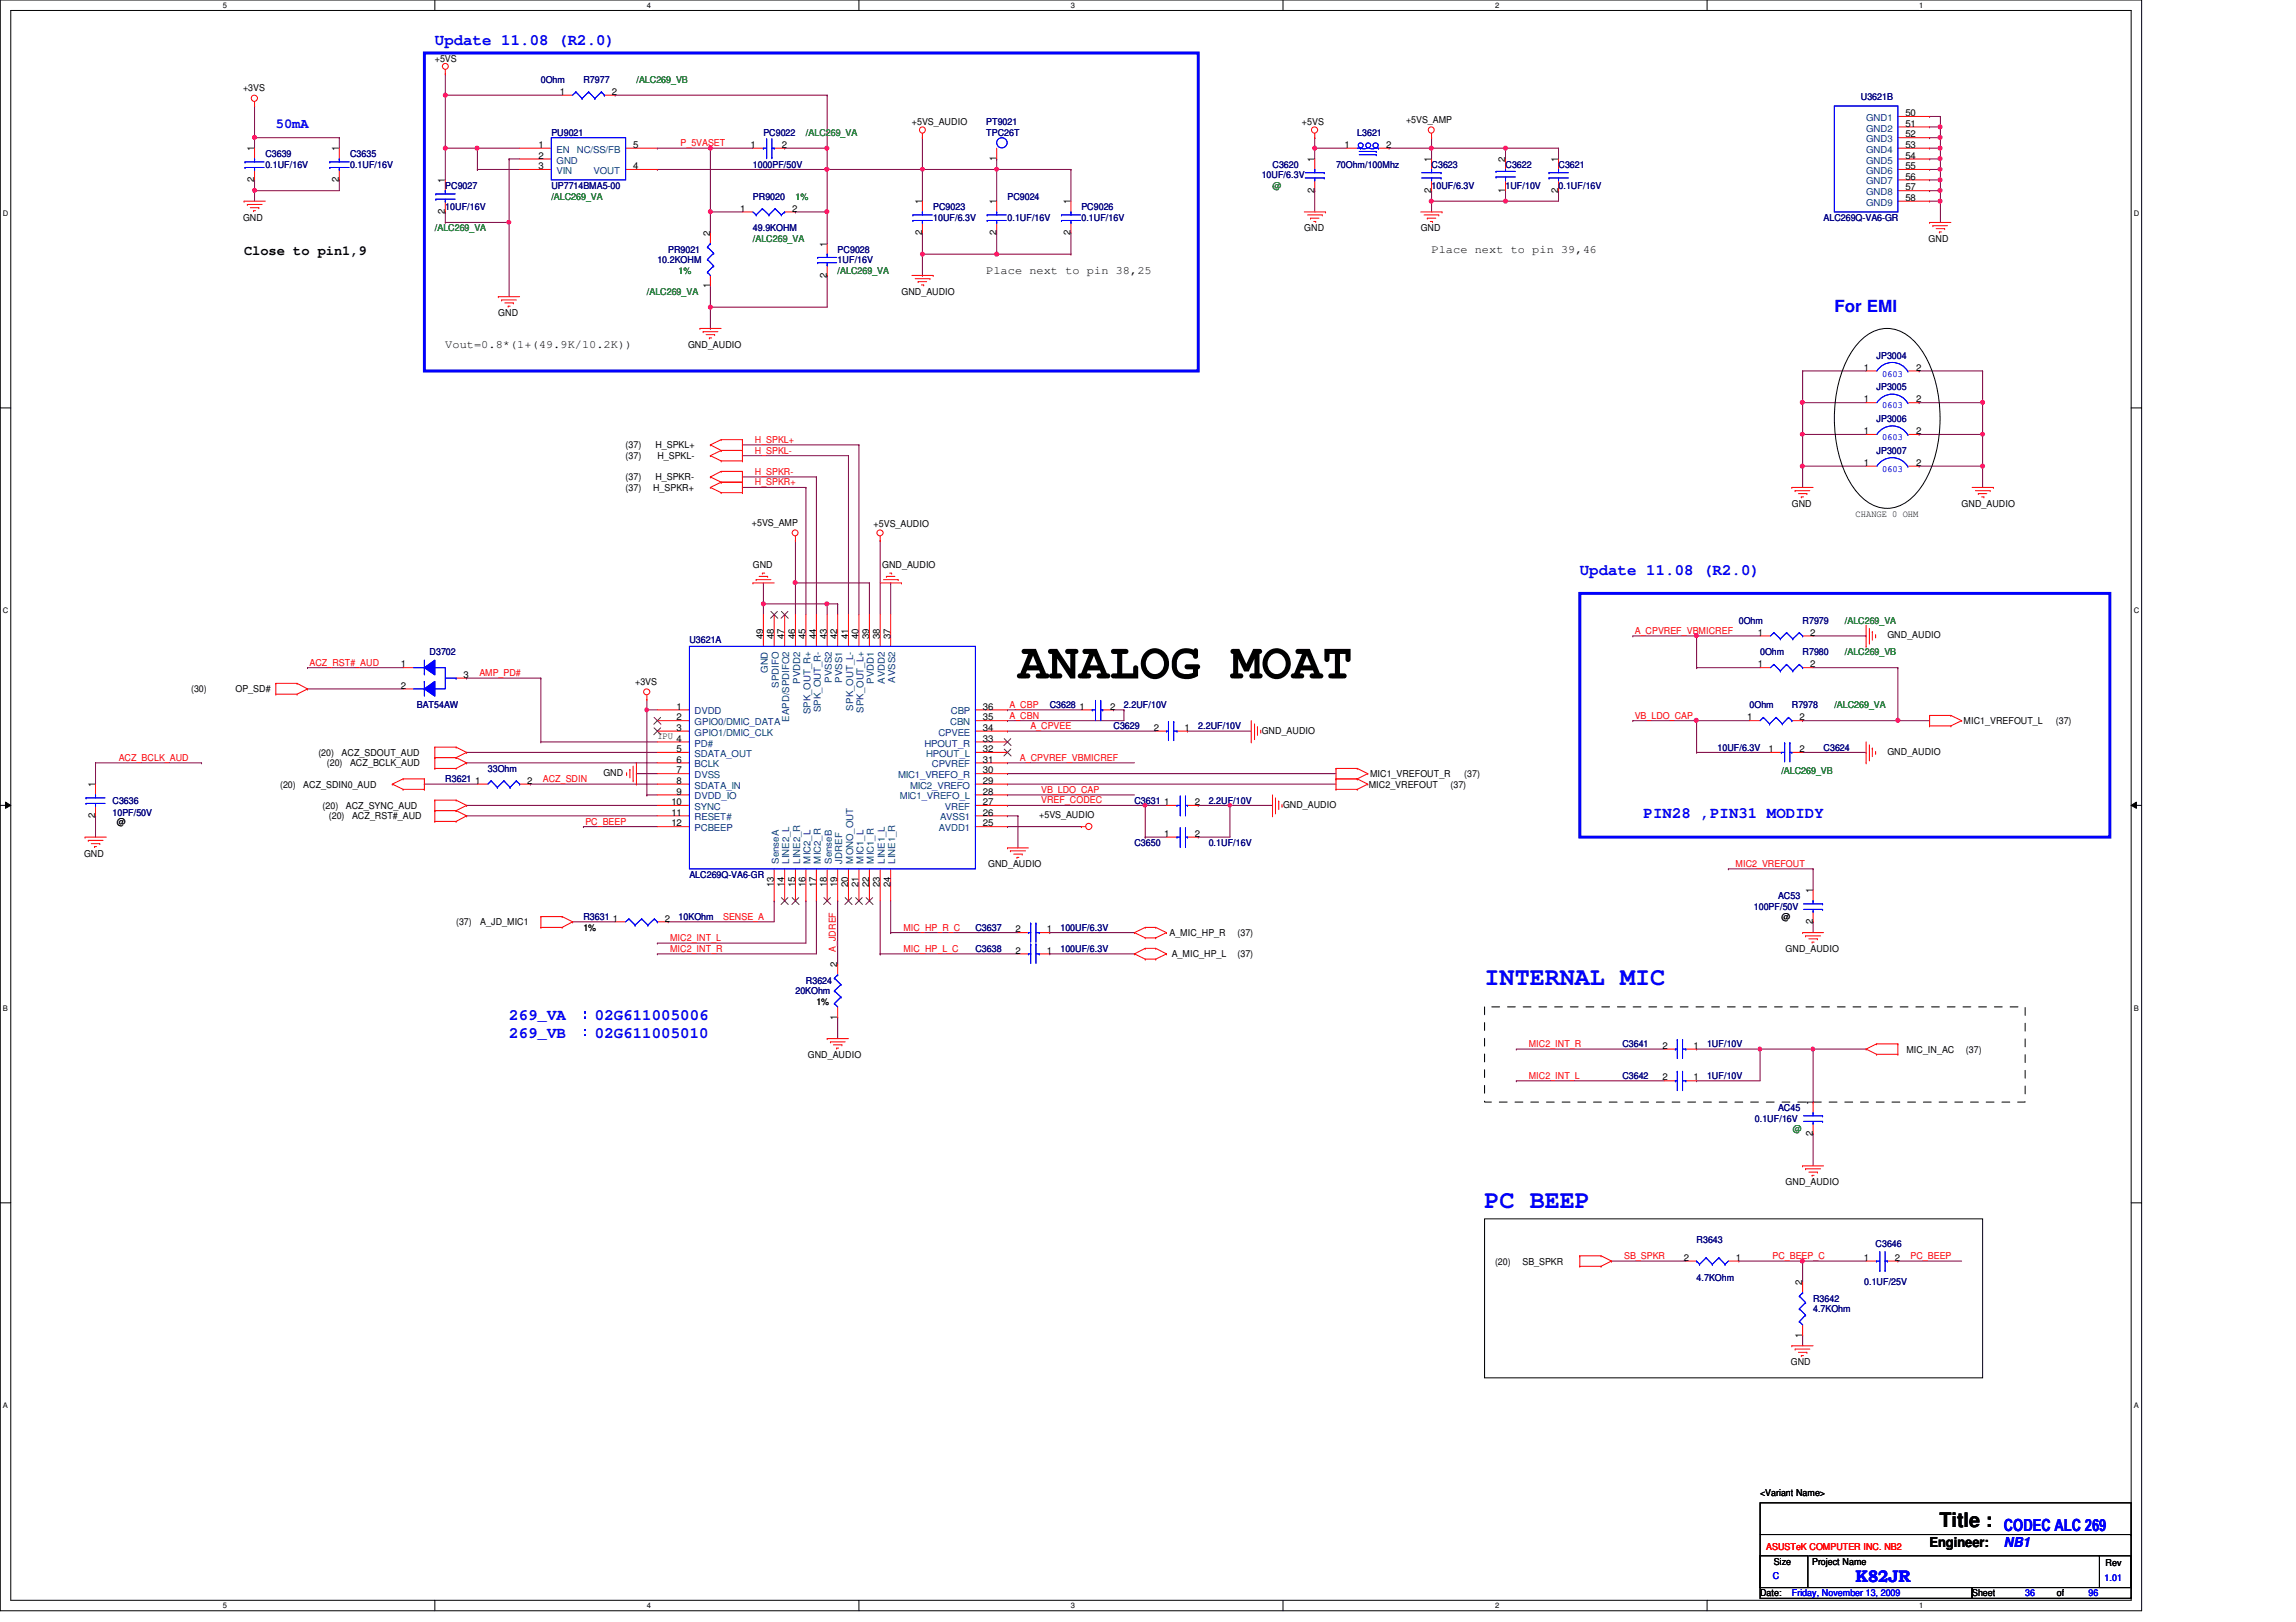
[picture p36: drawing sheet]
<svg xmlns="http://www.w3.org/2000/svg" width="297mm" height="210mm" viewBox="0 0 297 210" stroke-linecap="round" stroke-linejoin="round" font-family="sans-serif">
<defs><g id="words">
<text font-size="6.6" x="131.7" y="87.8">ANALOG MOAT</text>
<g font-size="3.3" fill="#00f">
<text x="192.1" y="127.5">INTERNAL MIC</text>
<text x="192.1" y="156.3">PC BEEP</text>
</g>
<text font-size="2.6" x="250.9" y="197.6">Title :</text>
<g font-size="2.2" fill="#00f">
<text x="237.3" y="40.4">For EMI</text>
<text x="259.2" y="198.2">CODEC ALC 269</text>
<text x="240.1" y="204.7">K82JR</text>
</g>
<g font-size="2" fill="#00f">
<text x="56.3" y="5.8">Update 11.08 (R2.0)</text>
<text x="204.4" y="74.4">Update 11.08 (R2.0)</text>
<text x="212.6" y="105.9">PIN28 ,PIN31 MODIDY</text>
<text x="65.9" y="132">269_VA ：02G611005006</text>
<text x="65.9" y="134.3">269_VB ：02G611005010</text>
</g>
<g font-size="1.8" fill="#00f">
<text x="35.7" y="16.6">50mA</text>
<text x="259.2" y="200.2">NB1</text>
</g>
<g font-size="1.8">
<text x="31.6" y="33.1">Close to pin1,9</text>
<text x="249.6" y="200.2">Engineer:</text>
</g>
<g font-size="1.5">
<text x="127.6" y="35.5">Place next to pin 38,25</text>
<text x="185.2" y="32.8">Place next to pin 39,46</text>
<text x="57.6" y="45.1">Vout=0.8*(1+(49.9K/10.2K))</text>
</g>
<g font-size="1.2">
<text x="31.5" y="11.8">+3VS</text>
<text x="56.3" y="8">+5VS</text>
<text x="72.4" y="12.3">1</text>
<text x="79.2" y="12.3">2</text>
<text x="118" y="16.2">+5VS_AUDIO</text>
<text x="168.4" y="16.2">+5VS</text>
<text x="181.9" y="16">+5VS_AMP</text>
<text x="246.5" y="15">50</text>
<text x="246.5" y="16.4">51</text>
<text x="246.5" y="17.8">52</text>
<text x="32.9" y="23.6" transform="rotate(-90 32.9 23.6)">2</text>
<text x="32.9" y="19.6" transform="rotate(-90 32.9 19.6)">1</text>
<text x="43.9" y="23.6" transform="rotate(-90 43.9 23.6)">2</text>
<text x="43.9" y="19.6" transform="rotate(-90 43.9 19.6)">1</text>
<text x="57.6" y="23.7" transform="rotate(-90 57.6 23.7)">1</text>
<text x="69.7" y="19.1">1</text>
<text x="69.7" y="20.5">2</text>
<text x="69.7" y="21.9">3</text>
<text x="81.9" y="21.9">4</text>
<text x="81.9" y="19.1">5</text>
<text x="97.1" y="19.1">1</text>
<text x="101.1" y="19.1">2</text>
<text x="128.9" y="20.8" transform="rotate(-90 128.9 20.8)">1</text>
<text x="170" y="21" transform="rotate(-90 170 21)">1</text>
<text x="173.9" y="19.1">1</text>
<text x="179.3" y="19.1">2</text>
<text x="185.2" y="21" transform="rotate(-90 185.2 21)">1</text>
<text x="194.7" y="21" transform="rotate(-90 194.7 21)">2</text>
<text x="201.6" y="21" transform="rotate(-90 201.6 21)">1</text>
<text x="246.5" y="19.1">53</text>
<text x="246.5" y="20.5">54</text>
<text x="246.5" y="21.9">55</text>
<text x="246.5" y="23.2">56</text>
<text x="31.5" y="28.6">GND</text>
<text x="57.6" y="27.7" transform="rotate(-90 57.6 27.7)">2</text>
<text x="95.8" y="27.4">1</text>
<text x="102.5" y="27.4">2</text>
<text x="119.3" y="26.5" transform="rotate(-90 119.3 26.5)">1</text>
<text x="128.9" y="26.5" transform="rotate(-90 128.9 26.5)">1</text>
<text x="138.5" y="26.5" transform="rotate(-90 138.5 26.5)">1</text>
<text x="168.7" y="29.9">GND</text>
<text x="170" y="24.9" transform="rotate(-90 170 24.9)">2</text>
<text x="183.8" y="29.9">GND</text>
<text x="185.2" y="24.9" transform="rotate(-90 185.2 24.9)">2</text>
<text x="194.7" y="24.9" transform="rotate(-90 194.7 24.9)">1</text>
<text x="201.6" y="24.9" transform="rotate(-90 201.6 24.9)">2</text>
<text x="246.5" y="24.6">57</text>
<text x="246.5" y="26">58</text>
<text x="91.9" y="30.6" transform="rotate(-90 91.9 30.6)">2</text>
<text x="107" y="35.9" transform="rotate(-90 107 35.9)">2</text>
<text x="107" y="31.9" transform="rotate(-90 107 31.9)">1</text>
<text x="119.3" y="30.4" transform="rotate(-90 119.3 30.4)">2</text>
<text x="128.9" y="30.4" transform="rotate(-90 128.9 30.4)">2</text>
<text x="138.5" y="30.4" transform="rotate(-90 138.5 30.4)">2</text>
<text x="249.5" y="31.3">GND</text>
<text x="64.5" y="40.9">GND</text>
<text x="91.9" y="37.3" transform="rotate(-90 91.9 37.3)">1</text>
<text x="116.6" y="38.1">GND_AUDIO</text>
<text x="89" y="45">GND_AUDIO</text>
<text x="241.1" y="48">1</text>
<text x="247.9" y="48">2</text>
<text x="241.1" y="52.1">1</text>
<text x="247.9" y="52.1">2</text>
<text x="80.9" y="58">(37)</text>
<text x="80.9" y="59.4">(37)</text>
<text x="84.8" y="58">H_SPKL+</text>
<text x="85" y="59.4">H_SPKL-</text>
<text x="241.1" y="56.2">1</text>
<text x="247.9" y="56.2">2</text>
<text x="80.9" y="63.5">(37)</text>
<text x="80.9" y="62.1">(37)</text>
<text x="84.5" y="63.5">H_SPKR+</text>
<text x="84.8" y="62.1">H_SPKR-</text>
<text x="231.8" y="65.6">GND</text>
<text x="241.1" y="60.3">1</text>
<text x="247.9" y="60.3">2</text>
<text x="253.8" y="65.6">GND_AUDIO</text>
<text x="97.3" y="68.1">+5VS_AMP</text>
<text x="113" y="68.2">+5VS_AUDIO</text>
<text x="240.1" y="66.8">CHANGE 0 OHM</text>
<text x="97.4" y="73.5">GND</text>
<text x="114.1" y="73.5">GND_AUDIO</text>
<text x="98.7" y="82.7" transform="rotate(-90 98.7 82.7)">49</text>
<text x="100.1" y="82.7" transform="rotate(-90 100.1 82.7)">48</text>
<text x="101.5" y="82.7" transform="rotate(-90 101.5 82.7)">47</text>
<text x="102.9" y="82.7" transform="rotate(-90 102.9 82.7)">46</text>
<text x="104.2" y="82.7" transform="rotate(-90 104.2 82.7)">45</text>
<text x="105.6" y="82.7" transform="rotate(-90 105.6 82.7)">44</text>
<text x="107" y="82.7" transform="rotate(-90 107 82.7)">43</text>
<text x="108.3" y="82.7" transform="rotate(-90 108.3 82.7)">42</text>
<text x="109.7" y="82.7" transform="rotate(-90 109.7 82.7)">41</text>
<text x="111.1" y="82.7" transform="rotate(-90 111.1 82.7)">40</text>
<text x="112.4" y="82.7" transform="rotate(-90 112.4 82.7)">39</text>
<text x="113.8" y="82.7" transform="rotate(-90 113.8 82.7)">38</text>
<text x="115.2" y="82.7" transform="rotate(-90 115.2 82.7)">37</text>
<text x="227.4" y="82.3">1</text>
<text x="234.2" y="82.3">2</text>
<text x="244.2" y="82.6">GND_AUDIO</text>
<text x="24.7" y="89.6">(30)</text>
<text x="30.5" y="89.6">OP_SD#</text>
<text x="51.9" y="86.4">1</text>
<text x="51.9" y="89.1">2</text>
<text x="60" y="87.7">3</text>
<text x="82.2" y="88.6">+3VS</text>
<text x="227.4" y="86.4">1</text>
<text x="234.2" y="86.4">2</text>
<text x="85" y="95.6">IPU</text>
<text x="87.5" y="91.8">1</text>
<text x="87.5" y="93.2">2</text>
<text x="87.5" y="94.6">3</text>
<text x="87.5" y="96">4</text>
<text x="127.2" y="91.8">36</text>
<text x="127.2" y="93.2">35</text>
<text x="127.2" y="94.6">34</text>
<text x="127.2" y="96">33</text>
<text x="139.7" y="91.8">1</text>
<text x="143.6" y="91.8">2</text>
<text x="149.3" y="94.6">2</text>
<text x="153.2" y="94.6">1</text>
<text x="163.2" y="95">GND_AUDIO</text>
<text x="226.1" y="93.2">1</text>
<text x="232.8" y="93.2">2</text>
<text x="254" y="93.7">MIC1_VREFOUT_L</text>
<text x="266" y="93.7">(37)</text>
<text x="12.3" y="101.9" transform="rotate(-90 12.3 101.9)">1</text>
<text x="36.2" y="101.9">(20)</text>
<text x="39.2" y="101.9">ACZ_SDIN0_AUD</text>
<text x="41.2" y="97.8">(20)</text>
<text x="42.3" y="99.2">(20)</text>
<text x="44.2" y="97.8">ACZ_SDOUT_AUD</text>
<text x="45.3" y="99.2">ACZ_BCLK_AUD</text>
<text x="61.5" y="101.4">1</text>
<text x="68.2" y="101.4">2</text>
<text x="78.1" y="100.4">GND</text>
<text x="87.5" y="97.3">5</text>
<text x="87.5" y="98.7">6</text>
<text x="87.5" y="100.1">7</text>
<text x="87.5" y="101.4">8</text>
<text x="127.2" y="97.3">32</text>
<text x="127.2" y="98.7">31</text>
<text x="127.2" y="100.1">30</text>
<text x="127.2" y="101.4">29</text>
<text x="177.1" y="101.9">MIC2_VREFOUT</text>
<text x="177.2" y="100.6">MIC1_VREFOUT_R</text>
<text x="187.7" y="101.9">(37)</text>
<text x="189.4" y="100.6">(37)</text>
<text x="228.8" y="97.3">1</text>
<text x="232.8" y="97.3">2</text>
<text x="244.2" y="97.7">GND_AUDIO</text>
<text x="12.3" y="105.9" transform="rotate(-90 12.3 105.9)">2</text>
<text x="15.1" y="106.7">@</text>
<text x="41.7" y="104.7">(20)</text>
<text x="42.5" y="106">(20)</text>
<text x="44.7" y="104.7">ACZ_SYNC_AUD</text>
<text x="45.5" y="106">ACZ_RST#_AUD</text>
<text x="86.9" y="104.2">10</text>
<text x="86.9" y="105.5">11</text>
<text x="86.9" y="106.9">12</text>
<text x="87.5" y="102.8">9</text>
<text x="127.2" y="102.8">28</text>
<text x="127.2" y="104.2">27</text>
<text x="127.2" y="105.5">26</text>
<text x="127.2" y="106.9">25</text>
<text x="134.4" y="105.9">+5VS_AUDIO</text>
<text x="150.6" y="104.2">1</text>
<text x="154.6" y="104.2">2</text>
<text x="166" y="104.6">GND_AUDIO</text>
<text x="10.9" y="110.9">GND</text>
<text x="127.8" y="112.2">GND_AUDIO</text>
<text x="150.6" y="108.3">1</text>
<text x="154.6" y="108.3">2</text>
<text x="59" y="119.8">(37)</text>
<text x="62.1" y="119.8">A_JD_MIC1</text>
<text x="79.3" y="119.3">1</text>
<text x="86" y="119.3">2</text>
<text x="100.1" y="114.8" transform="rotate(-90 100.1 114.8)">13</text>
<text x="101.5" y="114.8" transform="rotate(-90 101.5 114.8)">14</text>
<text x="102.9" y="114.8" transform="rotate(-90 102.9 114.8)">15</text>
<text x="104.2" y="114.8" transform="rotate(-90 104.2 114.8)">16</text>
<text x="105.6" y="114.8" transform="rotate(-90 105.6 114.8)">17</text>
<text x="107" y="114.8" transform="rotate(-90 107 114.8)">18</text>
<text x="108.3" y="114.8" transform="rotate(-90 108.3 114.8)">19</text>
<text x="109.7" y="114.8" transform="rotate(-90 109.7 114.8)">20</text>
<text x="111.1" y="114.8" transform="rotate(-90 111.1 114.8)">21</text>
<text x="112.4" y="114.8" transform="rotate(-90 112.4 114.8)">22</text>
<text x="113.8" y="114.8" transform="rotate(-90 113.8 114.8)">23</text>
<text x="115.2" y="114.8" transform="rotate(-90 115.2 114.8)">24</text>
<text x="230.5" y="119.1">@</text>
<text x="234.5" y="119.6" transform="rotate(-90 234.5 119.6)">2</text>
<text x="234.5" y="115.6" transform="rotate(-90 234.5 115.6)">1</text>
<text x="75.5" y="120.4">1%</text>
<text x="108.3" y="125.2" transform="rotate(-90 108.3 125.2)">2</text>
<text x="131.4" y="123.4">2</text>
<text x="131.4" y="120.6">2</text>
<text x="135.4" y="123.4">1</text>
<text x="135.4" y="120.6">1</text>
<text x="151.3" y="121.2">A_MIC_HP_R</text>
<text x="151.6" y="123.9">A_MIC_HP_L</text>
<text x="160.1" y="121.2">(37)</text>
<text x="160.1" y="123.9">(37)</text>
<text x="231" y="123.2">GND_AUDIO</text>
<text x="105.6" y="130">1%</text>
<text x="108.3" y="132" transform="rotate(-90 108.3 132)">1</text>
<text x="104.5" y="136.9">GND_AUDIO</text>
<text x="215.1" y="135.7">2</text>
<text x="219.1" y="135.7">1</text>
<text x="246.6" y="136.2">MIC_IN_AC</text>
<text x="254.3" y="136.2">(37)</text>
<text x="215.1" y="139.8">2</text>
<text x="219.1" y="139.8">1</text>
<text x="234.5" y="143" transform="rotate(-90 234.5 143)">1</text>
<text x="234.5" y="147" transform="rotate(-90 234.5 147)">2</text>
<text x="231" y="153.4">GND_AUDIO</text>
<text x="193.4" y="163.7">(20)</text>
<text x="197" y="163.7">SB_SPKR</text>
<text x="217.8" y="163.2">2</text>
<text x="224.6" y="163.2">1</text>
<text x="233.2" y="166.3" transform="rotate(-90 233.2 166.3)">2</text>
<text x="241.1" y="163.2">1</text>
<text x="245.1" y="163.2">2</text>
<text x="233.2" y="173.1" transform="rotate(-90 233.2 173.1)">1</text>
<text x="231.7" y="176.7">GND</text>
<text x="227.7" y="193.5">&lt;Variant Name&gt;</text>
<text x="229.5" y="202.5">Size</text>
<text x="234.4" y="202.5">Project Name</text>
<text x="272.4" y="202.6">Rev</text>
<text x="227.7" y="206.6">Date:</text>
<text x="255.1" y="206.6">Sheet</text>
<text x="266.1" y="206.6">of</text>
</g>
<g font-size="1.2" fill="#000080">
<text x="70" y="10.7">0Ohm</text>
<text x="75.5" y="10.7">R7977</text>
<text x="71.3" y="17.6">PU9021</text>
<text x="98.8" y="17.6">PC9022</text>
<text x="127.6" y="16.2">PT9021</text>
<text x="127.6" y="17.6">TPC26T</text>
<text x="175.6" y="17.6">L3621</text>
<text x="240.7" y="12.9">U3621B</text>
<text x="34.3" y="20.3">C3639</text>
<text x="34.3" y="21.7">0.1UF/16V</text>
<text x="45.3" y="20.3">C3635</text>
<text x="45.3" y="21.7">0.1UF/16V</text>
<text x="97.4" y="21.7">1000PF/50V</text>
<text x="163.2" y="23.1">10UF/6.3V</text>
<text x="164.6" y="21.7">C3620</text>
<text x="172.8" y="21.7">70Ohm/100Mhz</text>
<text x="185.2" y="21.7">C3623</text>
<text x="194.8" y="21.7">C3622</text>
<text x="201.6" y="21.7">C3621</text>
<text x="57.6" y="24.4">PC9027</text>
<text x="57.6" y="27.2">10UF/16V</text>
<text x="71.3" y="24.4">UP7714BMA5-00</text>
<text x="97.4" y="25.8">PR9020</text>
<text x="97.4" y="29.9">49.9KOHM</text>
<text x="120.7" y="27.2">PC9023</text>
<text x="120.7" y="28.6">10UF/6.3V</text>
<text x="130.3" y="25.8">PC9024</text>
<text x="130.3" y="28.6">0.1UF/16V</text>
<text x="139.9" y="27.2">PC9026</text>
<text x="139.9" y="28.6">0.1UF/16V</text>
<text x="185.2" y="24.4">10UF/6.3V</text>
<text x="194.8" y="24.4">1UF/10V</text>
<text x="201.6" y="24.4">0.1UF/16V</text>
<text x="235.9" y="28.6">ALC269Q-VA6-GR</text>
<text x="85" y="34">10.2KOHM</text>
<text x="86.4" y="32.7">PR9021</text>
<text x="108.4" y="32.7">PC9028</text>
<text x="108.4" y="34">1UF/16V</text>
<text x="242.8" y="46.4">JP3004</text>
<text x="242.8" y="50.5">JP3005</text>
<text x="242.8" y="54.6">JP3006</text>
<text x="242.8" y="58.7">JP3007</text>
<text x="89.2" y="83.3">U3621A</text>
<text x="225" y="80.7">0Ohm</text>
<text x="233.2" y="80.7">R7979</text>
<text x="55.6" y="84.8">D3702</text>
<text x="227.7" y="84.8">0Ohm</text>
<text x="233.2" y="84.8">R7980</text>
<text x="53.9" y="91.7">BAT54AW</text>
<text x="135.8" y="91.7">C3628</text>
<text x="144.1" y="94.4">C3629</text>
<text x="145.4" y="91.7">2.2UF/10V</text>
<text x="155" y="94.4">2.2UF/10V</text>
<text x="226.4" y="91.7">0Ohm</text>
<text x="231.8" y="91.7">R7978</text>
<text x="57.6" y="101.3">R3621</text>
<text x="63.1" y="99.9">33Ohm</text>
<text x="222.2" y="97.2">10UF/6.3V</text>
<text x="235.9" y="97.2">C3624</text>
<text x="14.6" y="104">C3636</text>
<text x="14.6" y="105.6">10PF/50V</text>
<text x="146.8" y="104">C3631</text>
<text x="156.4" y="104">2.2UF/10V</text>
<text x="89.2" y="113.6">ALC269Q-VA6-GR</text>
<text x="146.8" y="109.5">C3650</text>
<text x="156.4" y="109.5">0.1UF/16V</text>
<text x="75.5" y="119.1">R3631</text>
<text x="87.8" y="119.1">10KOhm</text>
<text x="226.9" y="117.7">100PF/50V</text>
<text x="230" y="116.3">AC53</text>
<text x="126.2" y="123.2">C3638</text>
<text x="126.2" y="120.4">C3637</text>
<text x="137.2" y="123.2">100UF/6.3V</text>
<text x="137.2" y="120.4">100UF/6.3V</text>
<text x="102.9" y="128.7">20KOhm</text>
<text x="104.3" y="127.3">R3624</text>
<text x="209.9" y="135.6">C3641</text>
<text x="220.8" y="135.6">1UF/10V</text>
<text x="209.9" y="139.7">C3642</text>
<text x="220.8" y="139.7">1UF/10V</text>
<text x="230" y="143.8">AC45</text>
<text x="227" y="145.2">0.1UF/16V</text>
<text x="219.5" y="160.9">R3643</text>
<text x="242.7" y="161.3">C3646</text>
<text x="219.5" y="165.7">4.7KOhm</text>
<text x="241.2" y="166.3">0.1UF/25V</text>
<text x="234.6" y="168.4">R3642</text>
<text x="234.6" y="169.8">4.7KOhm</text>
</g>
<g font-size="1.2" fill="#008000">
<text x="82.3" y="10.7">/ALC269_VB</text>
<text x="104.3" y="17.6">/ALC269_VA</text>
<text x="56.3" y="29.9">/ALC269_VA</text>
<text x="71.3" y="25.8">/ALC269_VA</text>
<text x="102.9" y="25.8">1%</text>
<text x="164.6" y="24.4">@</text>
<text x="87.8" y="35.4">1%</text>
<text x="97.4" y="31.3">/ALC269_VA</text>
<text x="108.4" y="35.4">/ALC269_VA</text>
<text x="83.7" y="38.1">/ALC269_VA</text>
<text x="238.7" y="80.7">/ALC269_VA</text>
<text x="238.7" y="84.8">/ALC269_VB</text>
<text x="237.3" y="91.7">/ALC269_VA</text>
<text x="230.5" y="100.2">/ALC269_VB</text>
<text x="231.9" y="146.5">@</text>
</g>
<g font-size="1.2" fill="#004080">
<text x="241.4" y="15.7">GND1</text>
<text x="241.4" y="17">GND2</text>
<text x="72" y="19.8">EN</text>
<text x="72" y="21.2">GND</text>
<text x="72" y="22.5">VIN</text>
<text x="74.6" y="19.8">NC/SS/FB</text>
<text x="76.8" y="22.5">VOUT</text>
<text x="241.4" y="18.4">GND3</text>
<text x="241.4" y="19.8">GND4</text>
<text x="241.4" y="21.2">GND5</text>
<text x="241.4" y="22.5">GND6</text>
<text x="241.4" y="23.9">GND7</text>
<text x="241.4" y="25.3">GND8</text>
<text x="241.4" y="26.6">GND9</text>
<text x="99.4" y="87.1" transform="rotate(-90 99.4 87.1)">GND</text>
<text x="100.7" y="89" transform="rotate(-90 100.7 89)">SPDIFO</text>
<text x="103.5" y="88.5" transform="rotate(-90 103.5 88.5)">PVDD2</text>
<text x="107.6" y="88.4" transform="rotate(-90 107.6 88.4)">PVSS2</text>
<text x="109" y="88.4" transform="rotate(-90 109 88.4)">PVSS1</text>
<text x="113.1" y="88.5" transform="rotate(-90 113.1 88.5)">PVDD1</text>
<text x="114.5" y="88.5" transform="rotate(-90 114.5 88.5)">AVDD2</text>
<text x="115.8" y="88.4" transform="rotate(-90 115.8 88.4)">AVSS2</text>
<text x="89.9" y="92.5">DVDD</text>
<text x="89.9" y="93.9">GPIO0/DMIC_DATA</text>
<text x="89.9" y="95.2">GPIO1/DMIC_CLK</text>
<text x="102.1" y="93.4" transform="rotate(-90 102.1 93.4)">EAPD/SPDIFO2</text>
<text x="104.9" y="92.5" transform="rotate(-90 104.9 92.5)">SPK_OUT_R+</text>
<text x="106.2" y="92.2" transform="rotate(-90 106.2 92.2)">SPK_OUT_R-</text>
<text x="110.4" y="91.9" transform="rotate(-90 110.4 91.9)">SPK_OUT_L-</text>
<text x="111.7" y="92.2" transform="rotate(-90 111.7 92.2)">SPK_OUT_L+</text>
<text x="121.4" y="95.2">CPVEE</text>
<text x="122.9" y="93.9">CBN</text>
<text x="123" y="92.5">CBP</text>
<text x="89.9" y="96.6">PD#</text>
<text x="89.9" y="98">SDATA_OUT</text>
<text x="89.9" y="99.3">BCLK</text>
<text x="89.9" y="100.7">DVSS</text>
<text x="116.2" y="100.7">MIC1_VREFO_R</text>
<text x="119.6" y="96.6">HPOUT_R</text>
<text x="119.8" y="98">HPOUT_L</text>
<text x="120.6" y="99.3">CPVREF</text>
<text x="89.9" y="102.1">SDATA_IN</text>
<text x="89.9" y="103.5">DVDD_IO</text>
<text x="89.9" y="104.8">SYNC</text>
<text x="89.9" y="106.2">RESET#</text>
<text x="89.9" y="107.6">PCBEEP</text>
<text x="116.4" y="103.5">MIC1_VREFO_L</text>
<text x="117.8" y="102.1">MIC2_VREFO</text>
<text x="121.5" y="107.6">AVDD1</text>
<text x="121.6" y="106.2">AVSS1</text>
<text x="122.3" y="104.8">VREF</text>
<text x="100.7" y="111.8" transform="rotate(-90 100.7 111.8)">SenseA</text>
<text x="102.1" y="111.8" transform="rotate(-90 102.1 111.8)">LINE2_L</text>
<text x="103.5" y="111.8" transform="rotate(-90 103.5 111.8)">LINE2_R</text>
<text x="104.9" y="111.8" transform="rotate(-90 104.9 111.8)">MIC2_L</text>
<text x="106.2" y="111.8" transform="rotate(-90 106.2 111.8)">MIC2_R</text>
<text x="107.6" y="111.8" transform="rotate(-90 107.6 111.8)">SenseB</text>
<text x="109" y="111.8" transform="rotate(-90 109 111.8)">JDREF</text>
<text x="110.4" y="111.8" transform="rotate(-90 110.4 111.8)">MONO_OUT</text>
<text x="111.7" y="111.8" transform="rotate(-90 111.7 111.8)">MIC1_L</text>
<text x="113.1" y="111.8" transform="rotate(-90 113.1 111.8)">MIC1_R</text>
<text x="114.5" y="111.8" transform="rotate(-90 114.5 111.8)">LINE1_L</text>
<text x="115.8" y="111.8" transform="rotate(-90 115.8 111.8)">LINE1_R</text>
</g>
<g font-size="1.2" fill="#f00">
<text x="88" y="18.9">P_5VASET</text>
<text x="97.7" y="57.3">H_SPKL+</text>
<text x="97.7" y="58.7">H_SPKL-</text>
<text x="97.7" y="62.8">H_SPKR+</text>
<text x="97.7" y="61.5">H_SPKR-</text>
<text x="211.5" y="82">A_CPVREF_VBMICREF</text>
<text x="40" y="86.1">ACZ_RST#_AUD</text>
<text x="62" y="87.5">AMP_PD#</text>
<text x="130.6" y="91.6">A_CBP</text>
<text x="130.6" y="93">A_CBN</text>
<text x="133.3" y="94.4">A_CPVEE</text>
<text x="211.5" y="93">VB_LDO_CAP</text>
<text x="15.4" y="98.5">ACZ_BCLK_AUD</text>
<text x="70.2" y="101.2">ACZ_SDIN</text>
<text x="131.9" y="98.5">A_CPVREF_VBMICREF</text>
<text x="75.7" y="106.7">PC_BEEP</text>
<text x="134.7" y="102.6">VB_LDO_CAP</text>
<text x="134.7" y="104">VREF_CODEC</text>
<text x="224.5" y="112.2">MIC2_VREFOUT</text>
<text x="93.6" y="119">SENSE_A</text>
<text x="86.7" y="123.2">MIC2_INT_R</text>
<text x="86.7" y="121.8">MIC2_INT_L</text>
<text x="108.1" y="123.2" transform="rotate(-90 108.1 123.2)">A_JDREF</text>
<text x="116.9" y="123.2">MIC_HP_L_C</text>
<text x="116.9" y="120.4">MIC_HP_R_C</text>
<text x="197.8" y="135.5">MIC2_INT_R</text>
<text x="197.8" y="139.6">MIC2_INT_L</text>
<text x="210.1" y="162.9">SB_SPKR</text>
<text x="229.3" y="162.9">PC_BEEP_C</text>
<text x="247.2" y="162.9">PC_BEEP</text>
<text x="228.5" y="200.6">ASUSTeK COMPUTER INC. NB2</text>
</g>
<g font-size="1.2" fill="#00f">
<text x="243.5" y="48.7">0603</text>
<text x="243.5" y="52.8">0603</text>
<text x="243.5" y="57">0603</text>
<text x="243.5" y="61.1">0603</text>
<text x="229.4" y="204.4">C</text>
<text x="231.8" y="206.6">Friday, November 13, 2009</text>
<text x="262" y="206.6">36</text>
<text x="270.2" y="206.6">96</text>
<text x="272.3" y="204.6">1.01</text>
</g>
<g font-size="1">
<text x="28.8" y="1">5</text>
<text x="83.7" y="1">4</text>
<text x="138.6" y="1">3</text>
<text x="193.4" y="1">2</text>
<text x="248.3" y="1">1</text>
<text x=".4" y="27.9">D</text>
<text x="276.1" y="27.9">D</text>
<text x=".4" y="79.4">C</text>
<text x="276.1" y="79.4">C</text>
<text x=".4" y="130.8">B</text>
<text x="276.1" y="130.8">B</text>
<text x=".4" y="182.2">A</text>
<text x="276.1" y="182.2">A</text>
<text x="28.8" y="208.1">5</text>
<text x="83.7" y="208.1">4</text>
<text x="138.6" y="208.1">3</text>
<text x="193.4" y="208.1">2</text>
<text x="248.3" y="208.1">1</text>
</g>
</g></defs>
<path d="M0 0h277.1v208.4h-277.1zM1.4 1.4h274.3v205.7h-274.3z" fill="none" stroke="#000" stroke-width=".13"/>
<g fill="#fff">
<path d="M28.8 .1h.6v1.1h-.6z"/>
<path d="M28.8 207.2h.6v1.1h-.6z"/>
</g>
<path d="M56.3 0v1.4M56.3 207.1v1.3" fill="none" stroke="#000" stroke-width=".13"/>
<g fill="#fff">
<path d="M83.7 .1h.5v1.1h-.5z"/>
<path d="M83.7 207.2h.5v1.1h-.5z"/>
</g>
<path d="M111.1 0v1.4M111.1 207.1v1.3" fill="none" stroke="#000" stroke-width=".13"/>
<g fill="#fff">
<path d="M138.6 .1h.5v1.1h-.5z"/>
<path d="M138.6 207.2h.5v1.1h-.5z"/>
</g>
<path d="M166 0v1.4M166 207.1v1.3" fill="none" stroke="#000" stroke-width=".13"/>
<g fill="#fff">
<path d="M193.4 .1h.6v1.1h-.6z"/>
<path d="M193.4 207.2h.6v1.1h-.6z"/>
</g>
<path d="M220.8 0v1.4M220.8 207.1v1.3" fill="none" stroke="#000" stroke-width=".13"/>
<g fill="#fff">
<path d="M248.3 .1h.5v1.1h-.5z"/>
<path d="M248.3 207.2h.5v1.1h-.5z"/>
<path d="M.4 27.1h.7v1.1h-.7z"/>
<path d="M276.1 27.1h.7v1.1h-.7z"/>
<path d="M.4 78.5h.7v1.1h-.7z"/>
<path d="M276.1 78.5h.7v1.1h-.7z"/>
</g>
<path d="M0 52.8h1.4M275.7 52.8h1.4" fill="none" stroke="#000" stroke-width=".13"/>
<g fill="#fff">
<path d="M.4 129.9h.6v1.1h-.6z"/>
<path d="M276.1 129.9h.6v1.1h-.6z"/>
</g>
<path d="M0 104.2h1.4M.7 103.8l.7 .4-.7 .4zM275.7 104.2l.7-.4v.8zM275.7 104.2h1.4" fill="none" stroke="#000" stroke-width=".13"/>
<path d="M.7 103.8l.7 .4-.7 .4zM275.7 104.2l.7-.4v.8z" fill="#000"/>
<g fill="#fff">
<path d="M.4 181.4h.6v1.1h-.6z"/>
<path d="M276.1 181.4h.6v1.1h-.6z"/>
</g>
<path d="M0 155.7h1.4M275.7 155.7h1.4" fill="none" stroke="#000" stroke-width=".13"/>
<path d="M233.2 60.3h.1M233.2 60.3h8.2M248.3 60.3h.1M248.3 60.3h8.2" fill="none" stroke="#800040" stroke-width=".13"/>
<circle cx="233.2" cy="60.3" r=".26" fill="#f0f"/>
<circle cx="233.2" cy="60.3" r=".26" fill="none" stroke="#f0f" stroke-width=".13"/>
<g fill="none" stroke="#800040" stroke-width=".13">
<path d="M170.1 19.2h.1M170.1 19.2h4.1M201.6 19.2h.1M201.6 19.2v1.4M185.2 26h.1M185.2 26v1.4M194.8 24.7h.1M194.8 24.7v1.3M201.6 24.7h.1M201.6 24.7v1.3M109.8 59h.1M109.8 59v20.5"/>
<path d="M102.9 75.4h.1M102.9 69.9h.1M102.9 75.4h9.6M102.9 69.9v5.5M104.3 63.1h.1M104.3 63.1v16.4M105.6 61.7h.1M105.6 61.7v17.8M112.5 75.4h.1M112.5 75.4v4.1M233.2 60.3h.1M233.2 60.3v2.8"/>
<path d="M256.5 60.3h.1M256.5 60.3v2.8M83.7 91.9h.1M83.7 91.9h1.3M130.3 94.6h.1M130.3 94.6h19.2M130.3 102.9h.1M130.3 102.9h16.5"/>
</g>
<circle cx="170.1" cy="19.2" r=".26" fill="#f0f"/>
<circle cx="170.1" cy="19.2" r=".26" fill="none" stroke="#f0f" stroke-width=".13"/>
<path d="M170.1 17.8h.1M170.1 17.8v1.4M194.8 19.2h.1M194.8 19.2v1.4M32.9 23.3h.1M32.9 24.7h.1M32.9 23.3v2.7M115.2 75.4h.1M115.2 75.4v4.1M130.3 98.7h.1M130.3 98.7h16.5" fill="none" stroke="#800040" stroke-width=".13"/>
<circle cx="32.9" cy="24.6" r=".26" fill="#f0f"/>
<circle cx="32.9" cy="24.6" r=".26" fill="none" stroke="#f0f" stroke-width=".13"/>
<g fill="none" stroke="#800040" stroke-width=".13">
<path d="M32.9 17.8h.1M32.9 17.8v1.4M43.9 17.8h.1M43.9 17.8v1.4M43.9 23.3h.1M43.9 23.3v1.4M107 78.1h.1M107 78.1v1.4M130.3 91.9h.1M130.3 93.3h.1M130.3 91.9h9.6M145.4 91.9h.1"/>
<path d="M145.4 91.9v1.4h-15.1"/>
</g>
<circle cx="107" cy="78.1" r=".26" fill="#f0f"/>
<circle cx="107" cy="78.1" r=".26" fill="none" stroke="#f0f" stroke-width=".13"/>
<path d="M98.8 78.1h.1M98.8 78.1v1.4M107 78.1h.1M107 78.1h1.4M108.4 78.1h.1M108.4 78.1v1.4M144.1 91.9h.1M144.1 91.9h1.3" fill="none" stroke="#800040" stroke-width=".13"/>
<circle cx="98.8" cy="78.1" r=".26" fill="#f0f"/>
<circle cx="98.8" cy="78.1" r=".26" fill="none" stroke="#f0f" stroke-width=".13"/>
<path d="M194.8 19.2h.1M194.8 19.2h6.8" fill="none" stroke="#800040" stroke-width=".13"/>
<circle cx="194.8" cy="19.2" r=".26" fill="#f0f"/>
<circle cx="194.8" cy="19.2" r=".26" fill="none" stroke="#f0f" stroke-width=".13"/>
<path d="M185.2 19.2h.1M185.2 19.2v1.4M185.2 26h.1M185.2 26h16.4M194.8 26h.1" fill="none" stroke="#800040" stroke-width=".13"/>
<circle cx="194.8" cy="26" r=".26" fill="#f0f"/>
<circle cx="194.8" cy="26" r=".26" fill="none" stroke="#f0f" stroke-width=".13"/>
<circle cx="185.2" cy="26" r=".26" fill="#f0f"/>
<circle cx="185.2" cy="26" r=".26" fill="none" stroke="#f0f" stroke-width=".13"/>
<path d="M148.2 104.2h.1M148.2 104.2h2.7" fill="none" stroke="#800040" stroke-width=".13"/>
<circle cx="148.1" cy="104.2" r=".25" fill="#f0f"/>
<circle cx="148.1" cy="104.2" r=".25" fill="none" stroke="#f0f" stroke-width=".13"/>
<path d="M185.2 24.7h.1M185.2 24.7v1.3M102.9 75.4h.1M102.9 75.4v4.1M130.3 101.5h.1M130.3 107h.1M130.3 105.6h.1M130.3 100.1h.1M130.3 101.5h42.5M130.3 107h9.6M130.3 105.6h1.4M130.3 100.1h42.5" fill="none" stroke="#800040" stroke-width=".13"/>
<circle cx="102.9" cy="75.4" r=".26" fill="#f0f"/>
<circle cx="102.9" cy="75.4" r=".26" fill="none" stroke="#f0f" stroke-width=".13"/>
<g fill="none" stroke="#800040" stroke-width=".13">
<path d="M185.2 19.2h.1M185.2 19.2h9.6M111.1 57.6h.1M111.1 57.6v21.9M153.6 94.6h.1M153.6 94.6h8.3M159.1 104.2h.1M159.1 104.2h5.5M196.2 139.9h.1M196.2 135.8h.1M196.2 135.8h19.1M196.2 139.9h19.1"/>
<path d="M219.5 135.8h.1M219.5 139.9h.1M219.5 135.8h8.2M227.7 135.8h.1M227.7 135.8v4.1h-8.2M234.6 135.8h.1M234.6 135.8h6.8"/>
</g>
<circle cx="185.2" cy="19.2" r=".26" fill="#f0f"/>
<circle cx="185.2" cy="19.2" r=".26" fill="none" stroke="#f0f" stroke-width=".13"/>
<path d="M32.9 17.8h.1M32.9 17.8h11M179.7 19.2h.1M185.2 17.8h.1M185.2 17.8v1.4h-5.5M113.9 69.9h.1M113.9 69.9v9.6M74.1 119.3h.1M74.1 119.3h5.5" fill="none" stroke="#800040" stroke-width=".13"/>
<circle cx="32.9" cy="17.8" r=".26" fill="#f0f"/>
<circle cx="32.9" cy="17.8" r=".26" fill="none" stroke="#f0f" stroke-width=".13"/>
<g fill="none" stroke="#800040" stroke-width=".13">
<path d="M170.1 19.2h.1M170.1 19.2v1.4M32.9 24.7h.1M32.9 24.7h11M170.1 24.7h.1M170.1 24.7v2.7M96.1 57.6h.1M96.1 59h.1M96.1 57.6h15M96.1 59h13.7M233.2 48h.1M233.2 48v4.1"/>
<path d="M248.3 56.2h.1M248.3 56.2h8.2M256.5 48h.1M256.5 48v4.1M96.1 63.1h.1M96.1 61.7h.1M96.1 63.1h8.2M96.1 61.7h9.5M98.8 78.1h.1M98.8 78.1h8.2"/>
</g>
<circle cx="256.5" cy="56.2" r=".25" fill="#f0f"/>
<circle cx="256.5" cy="56.2" r=".25" fill="none" stroke="#f0f" stroke-width=".13"/>
<path d="M233.2 52.1h.1M233.2 48h.1M233.2 52.1v4.1M233.2 48h8.2M248.3 48h.1M248.3 52.1h.1M248.3 48h8.2M248.3 52.1h8.2" fill="none" stroke="#800040" stroke-width=".13"/>
<circle cx="256.5" cy="52.1" r=".26" fill="#f0f"/>
<circle cx="256.5" cy="52.1" r=".26" fill="none" stroke="#f0f" stroke-width=".13"/>
<path d="M233.2 52.1h.1M233.2 52.1h8.2" fill="none" stroke="#800040" stroke-width=".13"/>
<circle cx="233.2" cy="52.1" r=".26" fill="#f0f"/>
<circle cx="233.2" cy="52.1" r=".26" fill="none" stroke="#f0f" stroke-width=".13"/>
<path d="M233.2 56.2h.1M233.2 56.2h8.2" fill="none" stroke="#800040" stroke-width=".13"/>
<circle cx="233.2" cy="56.2" r=".25" fill="#f0f"/>
<circle cx="233.2" cy="56.2" r=".25" fill="none" stroke="#f0f" stroke-width=".13"/>
<path d="M233.2 56.2h.1M233.2 56.2v4.1M256.5 52.1h.1M256.5 56.2h.1M256.5 52.1v8.2" fill="none" stroke="#800040" stroke-width=".13"/>
<circle cx="256.5" cy="60.3" r=".26" fill="#f0f"/>
<circle cx="256.5" cy="60.3" r=".26" fill="none" stroke="#f0f" stroke-width=".13"/>
<g fill="none" stroke="#800040" stroke-width=".13">
<path d="M251 21.9h.1M251 21.9v1.4M39.8 89.2h.1M39.8 86.4h.1M39.8 89.2h12.4M39.8 86.4h12.4M60.4 98.7h.1M60.4 97.4h.1M60.4 87.8h.1M60.4 98.7h24.6M60.4 97.4h24.6M60.4 87.8h9.6"/>
<path d="M70 96h.1M70 96h15M12.4 105.6h.1M12.4 105.6v2.7M54.9 101.5h.1M54.9 101.5h6.9M60.4 104.2h.1M60.4 105.6h.1M60.4 104.2h24.6M60.4 105.6h24.6M68.6 101.5h.1M68.6 101.5h16.4"/>
<path d="M75.5 107h.1M75.5 107h9.5M82.3 100.1h.1M82.3 100.1h2.7M86.4 119.3h.1M100.2 116.6h.1M100.2 116.6v2.7h-13.8M104.3 116.6h.1M104.3 116.6v5.4h-19.3M105.6 116.6h.1M105.6 116.6v6.8h-20.6M108.4 116.6h.1"/>
<path d="M108.4 116.6v8.2M85 123.4h.1M85 122h.1M108.4 131.7h.1M108.4 131.7v2.7"/>
</g>
<circle cx="251" cy="21.9" r=".25" fill="#f0f"/>
<circle cx="251" cy="21.9" r=".25" fill="none" stroke="#f0f" stroke-width=".13"/>
<path d="M251 24.7h.1M251 24.7v1.3" fill="none" stroke="#800040" stroke-width=".13"/>
<circle cx="251" cy="24.6" r=".26" fill="#f0f"/>
<circle cx="251" cy="24.6" r=".26" fill="none" stroke="#f0f" stroke-width=".13"/>
<path d="M249.6 17.8h.1M249.6 17.8h1.4M251 17.8h.1M251 17.8v1.4" fill="none" stroke="#800040" stroke-width=".13"/>
<circle cx="251" cy="17.8" r=".26" fill="#f0f"/>
<circle cx="251" cy="17.8" r=".26" fill="none" stroke="#f0f" stroke-width=".13"/>
<path d="M249.6 23.3h.1M249.6 23.3h1.4M251 23.3h.1M251 23.3v1.4" fill="none" stroke="#800040" stroke-width=".13"/>
<circle cx="251" cy="23.3" r=".26" fill="#f0f"/>
<circle cx="251" cy="23.3" r=".26" fill="none" stroke="#f0f" stroke-width=".13"/>
<path d="M249.6 19.2h.1M249.6 19.2h1.4M251 19.2h.1M251 19.2v1.4M249.6 24.7h.1M249.6 24.7h1.4M251 26h.1M251 26v2.8" fill="none" stroke="#800040" stroke-width=".13"/>
<circle cx="251" cy="19.2" r=".26" fill="#f0f"/>
<circle cx="251" cy="19.2" r=".26" fill="none" stroke="#f0f" stroke-width=".13"/>
<path d="M249.6 15.1h.1M249.6 15.1h1.4M249.6 20.6h.1M249.6 20.6h1.4M251 20.6h.1M251 20.6v1.3" fill="none" stroke="#800040" stroke-width=".13"/>
<circle cx="251" cy="20.5" r=".26" fill="#f0f"/>
<circle cx="251" cy="20.5" r=".26" fill="none" stroke="#f0f" stroke-width=".13"/>
<path d="M249.6 26h.1M249.6 26h1.4" fill="none" stroke="#800040" stroke-width=".13"/>
<circle cx="251" cy="26" r=".26" fill="#f0f"/>
<circle cx="251" cy="26" r=".26" fill="none" stroke="#f0f" stroke-width=".13"/>
<path d="M249.6 16.4h.1M249.6 16.4h1.4M251 15.1h.1M251 16.4h.1M251 15.1v2.7M249.6 21.9h.1M249.6 21.9h1.4" fill="none" stroke="#800040" stroke-width=".13"/>
<circle cx="251" cy="16.4" r=".26" fill="#f0f"/>
<circle cx="251" cy="16.4" r=".26" fill="none" stroke="#f0f" stroke-width=".13"/>
<path d="M107 21.9h.1M107 21.9h12.3" fill="none" stroke="#800040" stroke-width=".13"/>
<circle cx="107" cy="21.9" r=".25" fill="#f0f"/>
<circle cx="107" cy="21.9" r=".25" fill="none" stroke="#f0f" stroke-width=".13"/>
<path d="M107 27.4h.1M107 27.4v4.1M128.9 20.6h.1M128.9 20.6v1.3" fill="none" stroke="#800040" stroke-width=".13"/>
<circle cx="107" cy="27.4" r=".26" fill="#f0f"/>
<circle cx="107" cy="27.4" r=".26" fill="none" stroke="#f0f" stroke-width=".13"/>
<path d="M119.3 32.9h.1M119.3 32.9h9.6" fill="none" stroke="#800040" stroke-width=".13"/>
<circle cx="119.3" cy="32.9" r=".26" fill="#f0f"/>
<circle cx="119.3" cy="32.9" r=".26" fill="none" stroke="#f0f" stroke-width=".13"/>
<g fill="none" stroke="#800040" stroke-width=".13">
<path d="M85 19.2h.1M85 19.2h6.9M101.5 19.2h.1M101.5 19.2h5.5v2.7M85 21.9h.1M85 21.9h22M91.9 30.1h.1M91.9 27.4v2.7M91.9 39.8v2.7M102.9 27.4h.1M102.9 27.4h4.1M107 21.9h.1"/>
<path d="M91.9 42.5h.1"/>
</g>
<circle cx="107" cy="19.2" r=".26" fill="#f0f"/>
<circle cx="107" cy="19.2" r=".26" fill="none" stroke="#f0f" stroke-width=".13"/>
<path d="M91.9 19.2h.1M91.9 19.2v8.2" fill="none" stroke="#800040" stroke-width=".13"/>
<circle cx="91.9" cy="27.4" r=".26" fill="#f0f"/>
<circle cx="91.9" cy="27.4" r=".26" fill="none" stroke="#f0f" stroke-width=".13"/>
<circle cx="91.9" cy="19.2" r=".26" fill="#f0f"/>
<circle cx="91.9" cy="19.2" r=".26" fill="none" stroke="#f0f" stroke-width=".13"/>
<path d="M61.8 19.2h.1M61.8 19.2h5.4M91.9 19.2h.1M91.9 19.2h5.5M65.9 28.8h.1M65.9 28.8v9.6M128.9 32.9h.1M128.9 30.1v2.8" fill="none" stroke="#800040" stroke-width=".13"/>
<circle cx="65.8" cy="28.8" r=".25" fill="#f0f"/>
<circle cx="65.8" cy="28.8" r=".25" fill="none" stroke="#f0f" stroke-width=".13"/>
<g fill="none" stroke="#800040" stroke-width=".13">
<path d="M119.3 17.8h.1M119.3 17.8v4.1M57.6 27.4h.1M57.6 28.8h.1M57.6 27.4v1.4M57.6 28.8h8.3M91.9 27.4h.1M91.9 27.4h4.2M119.3 32.9h.1M119.3 35.6h.1M119.3 30.1v5.5M128.9 21.9h.1"/>
<path d="M128.9 21.9v4.1M138.6 32.9h.1M138.6 21.9h.1M138.6 21.9v4.1M138.6 30.1v2.8M130.3 104.2h.1M130.3 104.2h17.9v4.1M148.2 108.3h.1M148.2 108.3h2.7M155 108.3h.1M159.1 104.2h.1M159.1 104.2v4.1h-4.1"/>
</g>
<path d="M158.9 104h.4v.2v.2h-.2h-.2z" fill-rule="evenodd" fill="#f0f"/>
<path d="M158.9 104h.4v.2v.2h-.2h-.2z" fill="none" stroke="#f0f" stroke-width=".13"/>
<g fill="none" stroke="#800040" stroke-width=".13">
<path d="M113.9 116.6v6.8M115.2 116.6v4.1M155 104.2h.1M155 104.2h4.1M113.9 123.4h.1M113.9 123.4h17.8M115.2 120.7h.1M115.2 120.7h16.5M135.8 120.7h.1M135.8 123.4h.1M135.8 123.4h11M135.8 120.7h11"/>
<path d="M208.5 163.2h.1M208.5 163.2h9.6M225 163.2h.1M225 163.2h16.4M233.2 163.2h.1M245.5 163.2h.1M245.5 163.2h8.3"/>
</g>
<circle cx="233.2" cy="163.2" r=".26" fill="#f0f"/>
<circle cx="233.2" cy="163.2" r=".26" fill="none" stroke="#f0f" stroke-width=".13"/>
<g fill="none" stroke="#800040" stroke-width=".13">
<path d="M32.9 13.7h.1M32.9 13.7v4.1M119.3 21.9h.1M119.3 21.9h9.6M12.4 98.7h.1M12.4 98.7v2.8M12.4 98.7h13.7M26.1 98.7h.1M83.7 102.9h.1M83.7 102.9h1.3M233.2 172.8h.1M233.2 163.2h.1"/>
<path d="M233.2 163.2v2.7M233.2 172.8v1.4"/>
</g>
<circle cx="119.3" cy="21.9" r=".25" fill="#f0f"/>
<circle cx="119.3" cy="21.9" r=".25" fill="none" stroke="#f0f" stroke-width=".13"/>
<path d="M119.3 21.9h.1M119.3 21.9v4.1M128.9 21.9h.1M128.9 21.9h9.7" fill="none" stroke="#800040" stroke-width=".13"/>
<circle cx="128.9" cy="21.9" r=".25" fill="#f0f"/>
<circle cx="128.9" cy="21.9" r=".25" fill="none" stroke="#f0f" stroke-width=".13"/>
<path d="M107 21.9h.1M107 21.9v5.5" fill="none" stroke="#800040" stroke-width=".13"/>
<circle cx="107" cy="21.9" r=".25" fill="#f0f"/>
<circle cx="107" cy="21.9" r=".25" fill="none" stroke="#f0f" stroke-width=".13"/>
<path d="M128.9 32.9h.1M128.9 32.9h9.7" fill="none" stroke="#800040" stroke-width=".13"/>
<circle cx="128.9" cy="32.9" r=".26" fill="#f0f"/>
<circle cx="128.9" cy="32.9" r=".26" fill="none" stroke="#f0f" stroke-width=".13"/>
<path d="M57.6 12.3h.1M57.6 19.2h.1M57.6 12.3v11M65.9 20.6h.1M65.9 20.6h1.3M65.9 20.6v8.2M98.8 78.1h.1M98.8 75.4v2.7M131.7 105.6h.1M131.7 105.6v4.1" fill="none" stroke="#800040" stroke-width=".13"/>
<circle cx="57.6" cy="19.2" r=".26" fill="#f0f"/>
<circle cx="57.6" cy="19.2" r=".26" fill="none" stroke="#f0f" stroke-width=".13"/>
<path d="M61.8 19.2v2.7M61.8 21.9h.1M61.8 21.9h5.4" fill="none" stroke="#800040" stroke-width=".13"/>
<circle cx="61.7" cy="19.2" r=".26" fill="#f0f"/>
<circle cx="61.7" cy="19.2" r=".26" fill="none" stroke="#f0f" stroke-width=".13"/>
<path d="M91.9 39.8h.1M107 35.6h.1M107 35.6v4.2h-15.1" fill="none" stroke="#800040" stroke-width=".13"/>
<circle cx="91.9" cy="39.8" r=".26" fill="#f0f"/>
<circle cx="91.9" cy="39.8" r=".26" fill="none" stroke="#f0f" stroke-width=".13"/>
<path d="M91.9 39.8h.1M91.9 37v2.8M83.7 91.9h.1M83.7 90.5v1.4" fill="none" stroke="#800040" stroke-width=".13"/>
<path d="M83.5 91.7l.1-.1 .3 .1-.1 .3-.2 .1-.1-.1z" fill-rule="evenodd" fill="#f0f"/>
<path d="M83.5 91.7l.1-.1 .3 .1-.1 .3-.2 .1-.1-.1z" fill="none" stroke="#f0f" stroke-width=".13"/>
<path d="M70 87.8h.1M70 87.8v8.2M83.7 91.9v11M83.7 102.9h.1M227.7 135.8h6.9M234.6 135.8h.1M234.6 146.7h.1M234.6 146.7v4.2" fill="none" stroke="#800040" stroke-width=".13"/>
<path d="M227.5 135.6l.2-.1 .2 .1-.1 .3-.1 .1-.2-.1z" fill-rule="evenodd" fill="#f0f"/>
<path d="M227.5 135.6l.2-.1 .2 .1-.1 .3-.1 .1-.2-.1z" fill="none" stroke="#f0f" stroke-width=".13"/>
<path d="M234.4 135.6l.1-.1 .2 .1v.3l-.2 .1-.1-.1z" fill-rule="evenodd" fill="#f0f"/>
<path d="M234.4 135.6l.1-.1 .2 .1v.3l-.2 .1-.1-.1z" fill="none" stroke="#f0f" stroke-width=".13"/>
<path d="M57.6 12.3h.1M57.6 12.3h15.1M223.6 112.4h.1M223.6 112.4h11M234.6 112.4h.1M234.6 119.3h.1M234.6 112.4v2.8M234.6 119.3v1.4M234.6 135.8v6.8M234.6 142.6h.1" fill="none" stroke="#800040" stroke-width=".13"/>
<circle cx="57.6" cy="12.3" r=".26" fill="#f0f"/>
<circle cx="57.6" cy="12.3" r=".26" fill="none" stroke="#f0f" stroke-width=".13"/>
<path d="M57.6 12.3h.1M57.6 9.6v2.7M79.6 12.3h.1M79.6 12.3h27.4M107 12.3h.1M107 12.3v6.9M219.5 93.3h.1M219.5 93.3h6.9M245.5 93.3h.1M245.5 93.3h4.1" fill="none" stroke="#800040" stroke-width=".13"/>
<circle cx="245.5" cy="93.2" r=".26" fill="#f0f"/>
<circle cx="245.5" cy="93.2" r=".26" fill="none" stroke="#f0f" stroke-width=".13"/>
<path d="M219.5 93.3h.1M219.5 93.3v4.1M233.2 97.4h8.2M241.4 97.4h.1" fill="none" stroke="#800040" stroke-width=".13"/>
<circle cx="219.5" cy="93.2" r=".26" fill="#f0f"/>
<circle cx="219.5" cy="93.2" r=".26" fill="none" stroke="#f0f" stroke-width=".13"/>
<path d="M211.2 93.3h.1M211.2 93.3h8.3M219.5 97.4h.1M219.5 82.3h.1M219.5 97.4h9.6M219.5 82.3h8.2" fill="none" stroke="#800040" stroke-width=".13"/>
<circle cx="219.5" cy="82.3" r=".26" fill="#f0f"/>
<circle cx="219.5" cy="82.3" r=".26" fill="none" stroke="#f0f" stroke-width=".13"/>
<g fill="none" stroke="#800040" stroke-width=".13">
<path d="M57.6 19.2h.1M57.6 19.2h4.2M211.2 82.3h.1M211.2 82.3h8.3v4.1M219.5 86.4h.1M219.5 86.4h8.2M233.2 93.3h.1M233.2 93.3h12.3M234.6 82.3h6.8M234.6 86.4h10.9M241.4 82.3h.1M245.5 86.4h.1"/>
<path d="M245.5 93.3h.1M245.5 86.4v6.9"/>
</g>
<g fill="none" stroke="#f00" stroke-width=".13">
<path d="M32.9 13.7h.1M32.9 13.2v.5M57.6 9.6h.1M57.6 9v.6M72.7 12.3h1.4M78.2 12.3h1.4M97.4 19.2h1.4M100.2 19.2h1.3M119.3 17.8h.1M119.3 17.3v.5M170.1 17.8h.1M170.1 17.3v.5"/>
<path d="M185.2 17.8h.1M185.2 17.3v.5M31.6 26h.1M31.6 26h2.7M32 26.5h.1M32 26.5h1.9M32.4 26.9h1.1M32.8 27.3h.1M32.8 27.3h.3M33.5 26.9h.1M64.5 38.4h.1M64.5 38.4h2.7"/>
<path d="M64.9 38.8h.1M64.9 38.8h1.9M65.3 39.2h1.1M65.7 39.6h.1M65.7 39.6h.3M66.4 39.2h.1M96.1 27.4h1.3M101.5 27.4h1.4M118 35.6h2.7M118.4 36.1h1.9M118.8 36.4h.1M118.8 36.4h1.1"/>
<path d="M119.2 36.9h.3M119.5 36.9h.1M120.3 36.1h.1M120.7 35.6h.1M138.6 26v1.4M138.6 28.8v1.3M168.7 27.4h2.8M169.2 27.8h1.9M169.5 28.2h.1M169.5 28.2h1.1M170 28.7h.2M170.1 20.6v1.3"/>
<path d="M170.1 23.3v1.4M170.2 28.7h.1M171.1 27.8h.1M171.5 27.4h.1M183.8 27.4h2.8M184.2 27.8h1.9M184.7 28.2h.1M184.7 28.2h1.1M185 28.7h.3M185.2 20.6v1.3M185.2 23.3v1.4M185.3 28.7h.1"/>
<path d="M186.1 27.8h.1M186.6 27.4h.1M249.6 28.8h.1M249.6 28.8h2.8M250.1 29.2h.1M250.1 29.2h1.9M250.5 29.6h1.1M250.9 30h.1M250.9 30h.3M251.6 29.6h.1M90.5 42.5h.1M90.5 42.5h2.8"/>
<path d="M91 42.9h.1M91 42.9h1.9M91.4 43.3h1.1M91.8 43.7h.1M91.8 43.7h.3M91.9 57.6h.1M91.9 59h.1M91.9 57.6l1.4 .7M91.9 59l1.4 .6M92.5 43.3h.1M93.3 56.9h.1M93.3 58.3h.1"/>
<path d="M93.3 59.6h.1M93.3 56.9l-1.4 .7M93.3 56.9h2.8M93.3 58.3h2.8M93.3 58.3l-1.4 .7M93.3 59.6h2.8M96.1 56.9h.1M96.1 58.3h.1M96.1 59.6h.1M96.1 56.9v2.7M91.9 61.7h.1M91.9 63.1h.1"/>
<path d="M91.9 61.7l1.4 .7M91.9 63.1l1.4 .7M93.3 61h.1M93.3 62.4h.1M93.3 63.8h.1M93.3 61l-1.4 .7M93.3 61h2.8M93.3 62.4h2.8M93.3 62.4l-1.4 .7M93.3 63.8h2.8M96.1 61h.1M96.1 62.4h.1"/>
<path d="M96.1 63.8h.1M96.1 61v2.8M97.4 75.4h.1M97.4 75.4h2.8M97.8 75h.1M97.8 75h1.9M98.2 74.6h1.1M98.6 74.2h.1M98.6 74.2h.3M99.3 74.6h.1M102.9 69.9h.1M102.9 69.4v.5"/>
<path d="M113.9 69.9h.1M113.9 69.4v.5M113.9 75.4h2.7M114.3 75h1.9M114.7 74.6h.1M114.7 74.6h1.1M115.1 74.2h.3M115.4 74.2h.1M116.2 75h.1M116.6 75.4h.1M231.8 63.1h.1M231.8 63.1h2.8"/>
<path d="M232.2 63.5h.1M232.2 63.5h1.9M232.7 63.9h1.1M233 64.3h.1M233 64.3h.3M233.8 63.9h.1M255.1 63.1h2.8M255.6 63.5h1.9M255.9 63.9h.1M255.9 63.9h1.1M256.4 64.3h.3M256.7 64.3h.1"/>
<path d="M257.5 63.5h.1M257.9 63.1h.1M35.7 88.4h.1M35.7 89.8h.1M35.7 88.4h2.7M35.7 88.4v1.4M35.7 89.8h2.7M38.4 88.4h.1M38.4 89.8h.1M38.4 88.4l1.4 .8M39.8 89.2h.1M39.8 89.2l-1.4 .6"/>
<path d="M52.2 86.4h1.3M52.2 89.2h1.3M56.3 98h.1M56.3 99.4h.1M56.3 96.7h.1M56.3 98h2.7M56.3 96.7v2.7M56.3 99.4h2.7M56.3 96.7h2.7M59 98h.1M59 99.4h.1M59 96.7h.1"/>
<path d="M59 98l1.4 .7M59 96.7l1.4 .7M59 87.8h1.4M60.4 98.7h.1M60.4 97.4h.1M60.4 98.7l-1.4 .7M60.4 97.4l-1.4 .6M81.1 100v.2M81.5 99.6h.1M81.5 99.6v1.1M81.9 99.1v1.9M82.3 98.7v2.8"/>
<path d="M83.7 90.5h.1M83.7 90v.5M161.9 96h.1M161.9 93.3v2.7M162.3 95.6h.1M162.3 93.7v1.9M162.7 94.1h.1M162.7 94.1v1.1M163.1 94.7h.1M163.1 94.5v.2M172.8 99.4h.1M172.8 99.4h2.8"/>
<path d="M172.8 99.4v2.8M175.6 99.4h.1M175.6 99.4l1.3 .7M241.4 98.7h.1M241.4 83.7h.1M241.4 80.9v2.8M241.4 96v2.7M241.8 98.3h.1M241.8 83.2h.1M241.8 81.3v1.9M241.8 96.4v1.9M242.2 96.8h.1"/>
<path d="M242.2 81.7h.1M242.2 81.7v1.1M242.2 96.8v1.1M242.7 97.5h.1M242.7 82.4h.1M242.7 82.1v.3M242.7 97.2v.3M249.6 93.9h.1M249.6 92.6h.1M249.6 92.6h2.8M249.6 93.9h2.8M249.6 92.6v1.3"/>
<path d="M252.4 92.6h.1M252.4 93.9h.1M252.4 92.6l1.4 .7M253.8 93.3h.1M253.8 93.3l-1.4 .6M11 108.3h.1M11 108.3h2.8M11.4 108.8h.1M11.4 108.8h1.9M11.8 109.2h1.1M12.2 109.6h.1M12.2 109.6h.3"/>
<path d="M12.4 101.5v1.4M12.4 104.2v1.4M12.9 109.2h.1M50.8 101.5h.1M50.8 101.5l1.4 .7M52.2 100.8h.1M52.2 102.2h.1M52.2 100.8l-1.4 .7M52.2 100.8h2.7M52.2 102.2h2.7M54.9 100.8h.1M54.9 102.2h.1"/>
<path d="M54.9 100.8v1.4M56.3 104.9h.1M56.3 106.3h.1M56.3 103.5h.1M56.3 103.5v2.8M56.3 104.9h2.7M56.3 106.3h2.7M56.3 103.5h2.7M59 104.9h.1M59 106.3h.1M59 103.5h.1M59 104.9l1.4 .7"/>
<path d="M59 103.5l1.4 .7M60.4 105.6h.1M60.4 104.2h.1M60.4 105.6l-1.4 .7M60.4 104.2l-1.4 .7M70 118.6h.1M70 118.6h2.7M70 118.6v1.4M72.7 118.6h.1M72.7 118.6l1.4 .7M74.1 119.3h.1M74.1 119.3l-1.4 .7"/>
<path d="M81.1 100.2h.1M81.9 101h.1M82.3 101.5h.1M130.3 109.7h.1M130.3 109.7h2.7M130.7 110.1h.1M130.7 110.1h2M131.1 110.5h1.1M131.6 111h.1M131.6 111h.2M132.2 110.5h.1M139.9 107h.1"/>
<path d="M139.9 107h.6M164.6 105.6h.1M164.6 102.9v2.7M165 105.2h.1M165 103.3v1.9M165.4 103.7h.1M165.4 103.7v1.1M165.9 104.4h.1M165.9 104.1v.3M172.8 100.8h.1M172.8 102.2h.1M172.8 100.8h2.8"/>
<path d="M172.8 102.2h2.8M175.6 100.8h.1M175.6 102.2h.1M175.6 100.8l1.3 .7M176.9 100.1h.1M176.9 101.5h.1M176.9 100.1l-1.3 .7M176.9 101.5l-1.3 .7M70 120h.1M70 120h2.7M72.7 120h.1M107 134.4h.1"/>
<path d="M107 134.4h2.8M107.4 134.8h.1M107.4 134.8h1.9M107.8 135.2h1.1M108.2 135.6h.1M108.2 135.6h.3M108.4 124.8v1.4M108.4 130.3v1.4M108.9 135.2h.1M131.7 123.4h1.3M134.4 123.4h1.4M146.8 120.7h.1"/>
<path d="M146.8 123.4h.1M146.8 120.7l1.4 .7M146.8 123.4l1.4 .7M148.2 120h.1M148.2 121.4h.1M148.2 122.7h.1M148.2 124.1h.1M148.2 120h1.3M148.2 120l-1.4 .7M148.2 121.4h1.3M148.2 122.7h1.3M148.2 122.7l-1.4 .7"/>
<path d="M148.2 124.1h1.3M149.5 120h.1M149.5 121.4h.1M149.5 122.7h.1M149.5 124.1h.1M149.5 120l1.4 .7M149.5 122.7l1.4 .7M150.9 120.7h.1M150.9 123.4h.1M150.9 120.7l-1.4 .7M150.9 123.4l-1.4 .7M215.3 135.8h1.4"/>
<path d="M218.1 135.8h1.4M233.2 120.7h.1M233.2 120.7h2.7M233.6 121.1h.1M233.6 121.1h1.9M234 121.5h1.1M234.4 121.9h.1M234.4 121.9h.3M235.1 121.5h.1M241.4 135.8h.1M241.4 135.8l1.4 .6M242.8 135.1h.1"/>
<path d="M242.8 136.4h.1M242.8 135.1l-1.4 .7M242.8 135.1h2.7M242.8 136.4h2.7M245.5 135.1h.1M245.5 136.4h.1M245.5 135.1v1.3M233.2 150.9h.1M233.2 150.9h2.7M233.6 151.3h.1M233.6 151.3h1.9M234 151.7h1.1"/>
<path d="M234.4 152.1h.1M234.4 152.1h.3M235.1 151.7h.1M204.4 162.5h.1M204.4 163.9h.1M204.4 162.5h2.7M204.4 162.5v1.4M204.4 163.9h2.7M207.1 162.5h.1M207.1 163.9h.1M207.1 162.5l1.4 .7M208.5 163.2h.1"/>
<path d="M208.5 163.2l-1.4 .7M231.8 174.2h.1M231.8 174.2h2.8M232.2 174.6h.1M232.2 174.6h1.9M232.7 175h1.1M233 175.4h.1M233 175.4h.3M233.2 165.9v1.4M233.2 171.4v1.4M233.8 175h.1"/>
<circle cx="32.9" cy="12.7" r=".4"/>
<circle cx="57.6" cy="8.6" r=".38"/>
<circle cx="119.3" cy="16.8" r=".39"/>
<circle cx="170.1" cy="16.8" r=".4"/>
<circle cx="185.2" cy="16.8" r=".39"/>
<circle cx="102.9" cy="69" r=".38"/>
<circle cx="113.9" cy="69" r=".39"/>
<circle cx="83.7" cy="89.5" r=".39"/>
<circle cx="140.9" cy="106.9" r=".4"/>
</g>
<path d="M240.9 43.9a4.5 4.5 0 0 1 6.4 0 13.4 13.4 0 0 1 3.6 8.8 16.7 16.7 0 0 1-2.2 10.1 5.7 5.7 0 0 1-4.6 3 5.6 5.6 0 0 1-4.5-3 17.7 17.7 0 0 1-1.5-14.1 11.2 11.2 0 0 1 2.8-4.8zM192.1 157.7h64.4v20.6h-64.4zM227.7 194.5h48v10.9h-48zM227.7 198.6h48M275.7 198.6h.1M227.7 201.3h6.2v4.1h-6.2zM227.7 205.4h27.4v1.4h-27.4zM234 201.3h37.6M255.1 205.4h20.6v1.4h-20.6zM271.6 201.3h4.1v4.1h-4.1zM271.6 201.3h.1" fill="none" stroke="#000" stroke-width=".13"/>
<path d="M192.1 130.3h69.9v12.3h-69.9z" fill="none" stroke="#000" stroke-width=".13" stroke-dasharray="1 1 1 1 1 1 1 1"/>
<path d="M54.9 6.9h100.1v41.1h-100.1zM204.4 76.8h68.6v31.5h-68.6z" fill="none" stroke="#00f" stroke-width=".38"/>
<g fill="none" stroke="#00f" stroke-width=".13">
<path d="M74.5 11.9h.1M74.5 11.9l.8 .8M74.5 11.9l-.4 .4M75.3 12.7h.1M76.2 11.9h.1M76.2 11.9l.8 .8M76.2 11.9l-.9 .8M77 12.7h.1M77.8 11.9h.1M77.8 11.9l.4 .4M77.8 11.9l-.8 .8M78.2 12.3h.1"/>
<path d="M98.8 19.2h.1M98.8 19.2h.4M99.2 17.9v2.5M99.9 17.9v2.5M99.9 19.2h.3M100.2 19.2h.1M97.4 27.4l.4 .4M97.8 27.8h.1M98.6 27h.1M98.6 27l-.8 .8M98.6 27l.9 .8M99.2 20.4h.1"/>
<path d="M99.5 27.8h.1M99.9 20.4h.1M100.3 27h.1M100.3 27l-.8 .8M100.3 27l.8 .8M101.1 27.8h.1M101.5 27.4h.1M101.5 27.4l-.4 .4M137.3 27.8h.1M137.3 28.5h.1M137.3 27.8h2.5M137.3 28.5h2.5"/>
<path d="M138.6 27.4h.1M138.6 28.8h.1M138.6 27.4v.4M138.6 28.5v.3M168.9 22.4h2.4M168.9 23h2.4M170.1 21.9h.1M170.1 23.3h.1M170.1 21.9v.5M170.1 23v.3M171.3 22.4h.1M171.3 23h.1"/>
<path d="M183.9 22.4h2.5M183.9 23h2.5M185.2 21.9h.1M185.2 23.3h.1M185.2 21.9v.5M185.2 23v.3M186.4 22.4h.1M186.4 23h.1M53.5 89.2h1.4M54.9 87.2h.1M54.9 89.2h.1M54.9 85.4v1.8"/>
<path d="M11.1 103.3h.1M11.1 104h.1M11.1 103.3h2.5M11.1 104h2.5M12.4 102.9h.1M12.4 104.2h.1M12.4 102.9v.4M12.4 104v.2M107.9 126.6h.1M107.9 129.9h.1M107.9 128.2h.1M107.9 126.6l.9 .8"/>
<path d="M107.9 129.9l.5 .4M107.9 128.2l.9 .8M108.4 126.2h.1M108.4 126.2l-.5 .4M108.8 127.4h.1M108.8 129h.1M108.8 127.4l-.9 .8M108.8 129l-.9 .9M133 123.4h.1M133 123.4h.3M133.3 122.2h.1M133.3 122.2v2.5"/>
<path d="M134 122.2h.1M134 122.2v2.5M134 123.4h.4M134.4 123.4h.1M216.7 135.8h.1M216.7 135.8h.3M217 134.5h.1M217 134.5v2.5M217.7 134.5h.1M217.7 134.5v2.5M217.7 135.8h.4M218.1 135.8h.1"/>
<path d="M232.8 167.7h.1M232.8 171h.1M232.8 169.4h.1M232.8 167.7l.8 .9M232.8 171l.4 .4M232.8 169.4l.8 .8M233.2 167.3h.1M233.2 167.3l-.4 .4M233.6 168.6h.1M233.6 170.2h.1M233.6 168.6l-.8 .8M233.6 170.2l-.8 .8"/>
</g>
<path d="M54.9 86.4l1.4-1v1.9z" fill-rule="evenodd" fill="#00f"/>
<path d="M54.9 86.4l1.4-1v1.9z" fill="none" stroke="#00f" stroke-width=".13"/>
<path d="M54.9 89.2l1.4-1v1.9z" fill-rule="evenodd" fill="#00f"/>
<path d="M53.5 86.4h1.4M53.5 89.2h1.4M54.9 89.2l1.4-1v1.9zM54.9 88.2h.1M54.9 86.4h.1M54.9 87.2h.1M54.9 89.2h.1M54.9 85.4v1.8M54.9 88.2v1.9M56.3 86.4h1.3v2.8h-1.3M57.6 87.8h1.4M59 87.8h.1" fill="none" stroke="#00f" stroke-width=".13"/>
<path d="M54.9 86.4l1.4-1v1.9z" fill-rule="evenodd" fill="#00f"/>
<path d="M54.9 86.4l1.4-1v1.9z" fill="none" stroke="#00f" stroke-width=".13"/>
<path d="M54.9 89.2l1.4-1v1.9z" fill-rule="evenodd" fill="#00f"/>
<g fill="none" stroke="#00f" stroke-width=".13">
<path d="M71.3 17.8h9.6v5.5h-9.6zM175.6 19.2h.4M175.8 19.6h2.3M176 19.2h.1M176.9 19.1l-.5 .2-.4-.1M177.1 19.1l.4 .2 .6-.2M177.9 19.2h.4M178.1 19.6h.1M178.3 19.2h.1M237.3 13.7h8.2v13.7h-8.2zM31.7 21h.1M31.7 21.7h.1"/>
<path d="M31.7 21h2.5M31.7 21.7h2.5M32.9 20.6h.1M32.9 21.9h.1M32.9 20.6v.4M32.9 21.7v.2M42.7 21h.1M42.7 21.7h.1M42.7 21h2.5M42.7 21.7h2.5M43.9 20.6h.1M43.9 21.9h.1"/>
<path d="M43.9 20.6v.4M43.9 21.7v.2M56.4 25.1h.1M56.4 25.8h.1M56.4 25.1h2.5M56.4 25.8h2.5M57.6 24.7h.1M57.6 26h.1M57.6 24.7v.4M57.6 25.8v.2M91.5 32h.1M91.5 35.2h.1"/>
<path d="M91.5 33.6h.1M91.5 32l.8 .8M91.5 35.2l.4 .4M91.5 33.6l.8 .8M91.9 31.5h.1M91.9 31.5l-.4 .5M92.3 32.8h.1M92.3 34.4h.1M92.3 32.8l-.8 .8M92.3 34.4l-.8 .8M105.8 33.3h.1M105.8 34h.1"/>
<path d="M105.8 33.3h2.4M105.8 34h2.4M107 32.9h.1M107 34.3h.1M107 32.9v.4M107 34v.3M118.1 27.8h.1M118.1 28.5h.1M118.1 27.8h2.5M118.1 28.5h2.5M119.3 27.4h.1M119.3 28.8h.1"/>
<path d="M119.3 27.4v.4M119.3 28.5v.3M127.7 27.8h.1M127.7 28.5h.1M127.7 27.8h2.5M127.7 28.5h2.5M128.9 27.4h.1M128.9 28.8h.1M128.9 27.4v.4M128.9 28.5v.3M175.8 20h2.3M178.1 20h.1"/>
<path d="M193.5 22.9h.1M193.5 22.2h.1M193.5 22.9h2.5M193.5 22.2h2.5M194.8 23.3h.1M194.8 21.9h.1M194.8 21.9v.3M194.8 22.9v.4M200.4 22.4h.1M200.4 23h.1M200.4 22.4h2.5M200.4 23h2.5"/>
<path d="M201.6 21.9h.1M201.6 23.3h.1M201.6 21.9v.5M201.6 23v.3M242.8 48a2.32 2.32 0 0 1 4 .1M242.8 56.2a2.32 2.32 0 0 1 4 .1M242.8 52.1a2.32 2.32 0 0 1 4 .1M242.8 60.3a2.32 2.32 0 0 1 4 .2M53.5 86.4h1.4M54.9 89.2l1.4-1v1.9zM54.9 88.2h.1M54.9 86.4h.1"/>
<path d="M54.9 88.2v1.9M56.3 86.4h1.3v2.8h-1.3M57.6 87.8h1.4M59 87.8h.1M89.2 83.7h37v28.7h-37zM141.3 91.9h.1M141.3 91.9h.4M141.7 93.1h.1M141.7 90.6v2.5M142.4 93.1h.1M142.4 90.6v2.5M142.4 91.9h.3"/>
<path d="M142.7 91.9h.1M150.9 94.6h.1M150.9 94.6h.3M151.2 93.4h.1M151.2 93.4v2.4M151.8 93.4h.1M151.8 93.4v2.4M151.8 94.6h.5M152.3 94.6h.1M228.1 92.8h.1M228.1 92.8l.8 .9M228.1 92.8l-.4 .5"/>
<path d="M228.9 93.7h.1M229.5 86h.1M229.5 81.9h.1M229.5 86l.8 .8M229.5 86l-.4 .4M229.5 81.9l.8 .8M229.5 81.9l-.4 .4M229.8 92.8h.1M229.8 92.8l.8 .9M229.8 92.8l-.9 .9M230.3 86.8h.1M230.3 82.7h.1"/>
<path d="M230.5 97.4h.1M230.5 97.4h.4M230.6 93.7h.1M230.9 96.1h.1M230.9 96.1v2.5M231.1 86h.1M231.1 81.9h.1M231.1 86l.8 .8M231.1 86l-.8 .8M231.1 81.9l.8 .8M231.1 81.9l-.8 .8M231.4 92.8h.1"/>
<path d="M231.4 92.8l.4 .5M231.4 92.8l-.8 .9M231.6 96.1h.1M231.6 96.1v2.5M231.6 97.4h.2M231.8 97.4h.1M231.8 93.3h.1M231.9 86.8h.1M231.9 82.7h.1M232.8 86h.1M232.8 81.9h.1M232.8 86l.4 .4"/>
<path d="M232.8 86l-.9 .8M232.8 81.9l.4 .4M232.8 81.9l-.9 .8M233.2 86.4h.1M233.2 82.3h.1M63.5 101h.1M63.5 101l.8 .9M63.5 101l-.4 .5M64.3 101.9h.1M65.2 101h.1M65.2 101l.8 .9M65.2 101l-.9 .9"/>
<path d="M66 101.9h.1M66.8 101h.1M66.8 101l.4 .5M66.8 101l-.8 .9M67.2 101.5h.1M81.4 118.9h.1M81.4 118.9l.8 .8M81.4 118.9l-.5 .4M82.2 119.7h.1M83 118.9h.1M83 118.9l.8 .8M83 118.9l-.8 .8"/>
<path d="M83.8 119.7h.1M84.7 118.9h.1M84.7 118.9l.3 .4M84.7 118.9l-.9 .8M85 119.3h.1M133.3 119.5h.1M133.3 119.5v2.4M134 119.5h.1M134 119.5v2.4M152.3 108.3h.1M152.3 104.2h.1M152.3 108.3h.4"/>
<path d="M152.3 104.2h.4M152.7 109.6h.1M152.7 105.5h.1M152.7 103v2.5M152.7 107.1v2.5M153.4 109.6h.1M153.4 105.5h.1M153.4 103v2.5M153.4 107.1v2.5M153.4 108.3h.2M153.4 104.2h.2M153.6 108.3h.1"/>
<path d="M153.6 104.2h.1M233.3 117h2.5M233.3 117.7h2.5M234.6 116.6h.1M234.6 117.9h.1M234.6 116.6v.4M234.6 117.7v.2M235.8 117h.1M235.8 117.7h.1M133 120.7h.1M133 120.7h.3M134 120.7h.4"/>
<path d="M134.4 120.7h.1M216.7 139.9h.1M216.7 139.9h.3M217 138.6h.1M217 138.6v2.5M217.7 138.6h.1M217.7 138.6v2.5M217.7 139.9h.4M218.1 139.9h.1M233.3 144.4h2.5M233.3 145.1h2.5M234.6 144h.1"/>
<path d="M234.6 145.4h.1M234.6 144v.4M234.6 145.1v.3M235.8 144.4h.1M235.8 145.1h.1M219.5 163.2h.1M219.5 163.2l.4 .4M219.9 163.6h.1M220.7 162.8h.1M220.7 162.8l.8 .8M220.7 162.8l-.8 .8M221.5 163.6h.1"/>
<path d="M222.4 162.8h.1M222.4 162.8l.8 .8M222.4 162.8l-.9 .8M223.2 163.6h.1M223.6 163.2l-.4 .4M242.8 163.2h.1M242.8 163.2h.4M243.2 164.4h.1M243.2 162v2.4M243.9 164.4h.1M243.9 162v2.4M243.9 163.2h.3"/>
<path d="M244.2 163.2h.1"/>
<circle cx="129.6" cy="18.5" r=".67"/>
<circle cx="176" cy="18.8" r=".32"/>
<circle cx="177" cy="18.8" r=".32"/>
<circle cx="178" cy="18.8" r=".33"/>
</g>
<g fill="none" stroke="#f00" stroke-width=".13">
<path d="M32.9 19.2v1.4M43.9 19.2v1.4M67.2 19.2h4.1M80.9 19.2h4.1M128.9 19.2v1.4M174.2 19.2h1.4M178.3 19.2h1.4M245.5 15.1h4.1M245.5 16.4h4.1M245.5 17.8h4.1M245.5 19.2h4.1M32.9 21.9v1.4"/>
<path d="M43.9 21.9v1.4M57.6 23.3v1.4M57.6 26v1.4M67.2 20.6h4.1M67.2 21.9h4.1M80.9 21.9h4.1M91.9 30.1v1.4M91.9 35.6v1.4M107 31.5v1.4M107 34.3v1.3M119.3 26v1.4M119.3 28.8v1.3"/>
<path d="M128.9 26v1.4M128.9 28.8v1.3M194.8 20.6v1.3M194.8 23.3v1.4M201.6 20.6v1.3M201.6 23.3v1.4M245.5 20.6h4.1M245.5 21.9h4.1M245.5 23.3h4.1M245.5 24.7h4.1M245.5 26h4.1M241.4 48h1.4"/>
<path d="M241.4 56.2h1.4M241.4 52.1h1.4M246.9 48h1.4M246.9 56.2h1.4M246.9 52.1h1.4M98.8 79.5v4.2M100.2 79.5v4.2M101.5 79.5v4.2M102.9 79.5v4.2M104.3 79.5v4.2M105.6 79.5v4.2M107 79.5v4.2"/>
<path d="M108.4 79.5v4.2M109.8 79.5v4.2M111.1 79.5v4.2M112.5 79.5v4.2M113.9 79.5v4.2M115.2 79.5v4.2M241.4 60.3h1.4M246.9 60.3h1.4M85 91.9h4.2M85 97.4h4.2M85 93.3h4.2M85 94.6h4.2"/>
<path d="M85 96h4.2M85 98.7h4.2M126.2 91.9h4.1M126.2 97.4h4.1M126.2 93.3h4.1M126.2 94.6h4.1M126.2 96h4.1M126.2 98.7h4.1M139.9 91.9h1.4M142.7 91.9h1.4M149.5 94.6h1.4M152.3 94.6h1.3"/>
<path d="M226.4 93.3h1.3M227.7 86.4h1.4M227.7 82.3h1.4M229.1 97.4h1.4M231.8 97.4h1.4M231.8 93.3h1.4M233.2 86.4h1.4M233.2 82.3h1.4M61.8 101.5h1.3M67.2 101.5h1.4M79.6 119.3h1.3M85 119.3h1.4"/>
<path d="M85 100.1h4.2M85 101.5h4.2M85 102.9h4.2M85 104.2h4.2M85 105.6h4.2M85 107h4.2M100.2 112.4v4.2M101.5 112.4v4.2M102.9 112.4v4.2M104.3 112.4v4.2M105.6 112.4v4.2M107 112.4v4.2"/>
<path d="M108.4 112.4v4.2M109.8 112.4v4.2M111.1 112.4v4.2M112.5 112.4v4.2M113.9 112.4v4.2M115.2 112.4v4.2M126.2 100.1h4.1M126.2 101.5h4.1M126.2 102.9h4.1M126.2 104.2h4.1M126.2 105.6h4.1M126.2 107h4.1"/>
<path d="M150.9 108.3h1.4M150.9 104.2h1.4M153.6 108.3h1.4M153.6 104.2h1.4M234.6 115.2v1.4M234.6 117.9v1.4M131.7 120.7h1.3M134.4 120.7h1.4M215.3 139.9h1.4M218.1 139.9h1.4M234.6 142.6v1.4M234.6 145.4v1.3"/>
<path d="M218.1 163.2h1.4M223.6 163.2h1.4M241.4 163.2h1.4M244.2 163.2h1.3"/>
</g>
<g fill="none" stroke="#804000" stroke-width=".13">
<path d="M99.7 79.1l.9 .9M100.6 79.1l-.9 .9M101.1 79.1l.9 .9M101.9 79.1l-.9 .9M84.6 92.8l.9 .9M84.6 94.2l.9 .9M85.5 92.8l-.9 .9M85.5 94.2l-.9 .9M129.9 95.6l.9 .9M129.9 96.9l.9 .9M130.8 95.6l-.9 .9M130.8 96.9l-.9 .9"/>
<path d="M101.1 116.2l.9 .9M101.9 116.2l-.9 .9M102.5 116.2l.9 .9M103.3 116.2l-.9 .9M106.6 116.2l.9 .9M107.4 116.2l-.9 .9M109.3 116.2l.9 .9M110.2 116.2l-.9 .9M110.7 116.2l.9 .9M111.5 116.2l-.8 .9M112.1 116.2l.8 .9M112.9 116.2l-.9 .9"/>
</g>
<circle cx="233.2" cy="60.3" r=".26" fill="#f0f"/>
<circle cx="233.2" cy="60.3" r=".26" fill="none" stroke="#f0f" stroke-width=".13"/>
<circle cx="170.1" cy="19.2" r=".26" fill="#f0f"/>
<circle cx="170.1" cy="19.2" r=".26" fill="none" stroke="#f0f" stroke-width=".13"/>
<circle cx="32.9" cy="24.6" r=".26" fill="#f0f"/>
<circle cx="32.9" cy="24.6" r=".26" fill="none" stroke="#f0f" stroke-width=".13"/>
<circle cx="107" cy="78.1" r=".26" fill="#f0f"/>
<circle cx="107" cy="78.1" r=".26" fill="none" stroke="#f0f" stroke-width=".13"/>
<circle cx="98.8" cy="78.1" r=".26" fill="#f0f"/>
<circle cx="98.8" cy="78.1" r=".26" fill="none" stroke="#f0f" stroke-width=".13"/>
<circle cx="194.8" cy="19.2" r=".26" fill="#f0f"/>
<circle cx="194.8" cy="19.2" r=".26" fill="none" stroke="#f0f" stroke-width=".13"/>
<circle cx="194.8" cy="26" r=".26" fill="#f0f"/>
<circle cx="194.8" cy="26" r=".26" fill="none" stroke="#f0f" stroke-width=".13"/>
<circle cx="185.2" cy="26" r=".26" fill="#f0f"/>
<circle cx="185.2" cy="26" r=".26" fill="none" stroke="#f0f" stroke-width=".13"/>
<circle cx="148.1" cy="104.2" r=".25" fill="#f0f"/>
<circle cx="148.1" cy="104.2" r=".25" fill="none" stroke="#f0f" stroke-width=".13"/>
<circle cx="102.9" cy="75.4" r=".26" fill="#f0f"/>
<circle cx="102.9" cy="75.4" r=".26" fill="none" stroke="#f0f" stroke-width=".13"/>
<circle cx="185.2" cy="19.2" r=".26" fill="#f0f"/>
<circle cx="185.2" cy="19.2" r=".26" fill="none" stroke="#f0f" stroke-width=".13"/>
<circle cx="32.9" cy="17.8" r=".26" fill="#f0f"/>
<circle cx="32.9" cy="17.8" r=".26" fill="none" stroke="#f0f" stroke-width=".13"/>
<circle cx="256.5" cy="56.2" r=".25" fill="#f0f"/>
<circle cx="256.5" cy="56.2" r=".25" fill="none" stroke="#f0f" stroke-width=".13"/>
<circle cx="256.5" cy="52.1" r=".26" fill="#f0f"/>
<circle cx="256.5" cy="52.1" r=".26" fill="none" stroke="#f0f" stroke-width=".13"/>
<circle cx="233.2" cy="52.1" r=".26" fill="#f0f"/>
<circle cx="233.2" cy="52.1" r=".26" fill="none" stroke="#f0f" stroke-width=".13"/>
<circle cx="233.2" cy="56.2" r=".25" fill="#f0f"/>
<circle cx="233.2" cy="56.2" r=".25" fill="none" stroke="#f0f" stroke-width=".13"/>
<circle cx="256.5" cy="60.3" r=".26" fill="#f0f"/>
<circle cx="256.5" cy="60.3" r=".26" fill="none" stroke="#f0f" stroke-width=".13"/>
<circle cx="251" cy="21.9" r=".25" fill="#f0f"/>
<circle cx="251" cy="21.9" r=".25" fill="none" stroke="#f0f" stroke-width=".13"/>
<circle cx="251" cy="24.6" r=".26" fill="#f0f"/>
<circle cx="251" cy="24.6" r=".26" fill="none" stroke="#f0f" stroke-width=".13"/>
<circle cx="251" cy="17.8" r=".26" fill="#f0f"/>
<circle cx="251" cy="17.8" r=".26" fill="none" stroke="#f0f" stroke-width=".13"/>
<circle cx="251" cy="23.3" r=".26" fill="#f0f"/>
<circle cx="251" cy="23.3" r=".26" fill="none" stroke="#f0f" stroke-width=".13"/>
<circle cx="251" cy="19.2" r=".26" fill="#f0f"/>
<circle cx="251" cy="19.2" r=".26" fill="none" stroke="#f0f" stroke-width=".13"/>
<circle cx="251" cy="20.5" r=".26" fill="#f0f"/>
<circle cx="251" cy="20.5" r=".26" fill="none" stroke="#f0f" stroke-width=".13"/>
<circle cx="251" cy="26" r=".26" fill="#f0f"/>
<circle cx="251" cy="26" r=".26" fill="none" stroke="#f0f" stroke-width=".13"/>
<circle cx="251" cy="16.4" r=".26" fill="#f0f"/>
<circle cx="251" cy="16.4" r=".26" fill="none" stroke="#f0f" stroke-width=".13"/>
<circle cx="107" cy="21.9" r=".25" fill="#f0f"/>
<circle cx="107" cy="21.9" r=".25" fill="none" stroke="#f0f" stroke-width=".13"/>
<circle cx="107" cy="27.4" r=".26" fill="#f0f"/>
<circle cx="107" cy="27.4" r=".26" fill="none" stroke="#f0f" stroke-width=".13"/>
<circle cx="119.3" cy="32.9" r=".26" fill="#f0f"/>
<circle cx="119.3" cy="32.9" r=".26" fill="none" stroke="#f0f" stroke-width=".13"/>
<circle cx="107" cy="19.2" r=".26" fill="#f0f"/>
<circle cx="107" cy="19.2" r=".26" fill="none" stroke="#f0f" stroke-width=".13"/>
<circle cx="91.9" cy="27.4" r=".26" fill="#f0f"/>
<circle cx="91.9" cy="27.4" r=".26" fill="none" stroke="#f0f" stroke-width=".13"/>
<circle cx="91.9" cy="19.2" r=".26" fill="#f0f"/>
<circle cx="91.9" cy="19.2" r=".26" fill="none" stroke="#f0f" stroke-width=".13"/>
<circle cx="65.8" cy="28.8" r=".25" fill="#f0f"/>
<circle cx="65.8" cy="28.8" r=".25" fill="none" stroke="#f0f" stroke-width=".13"/>
<path d="M158.9 104h.4v.2v.2h-.2h-.2z" fill-rule="evenodd" fill="#f0f"/>
<path d="M158.9 104h.4v.2v.2h-.2h-.2z" fill="none" stroke="#f0f" stroke-width=".13"/>
<circle cx="233.2" cy="163.2" r=".26" fill="#f0f"/>
<circle cx="233.2" cy="163.2" r=".26" fill="none" stroke="#f0f" stroke-width=".13"/>
<circle cx="119.3" cy="21.9" r=".25" fill="#f0f"/>
<circle cx="119.3" cy="21.9" r=".25" fill="none" stroke="#f0f" stroke-width=".13"/>
<circle cx="128.9" cy="21.9" r=".25" fill="#f0f"/>
<circle cx="128.9" cy="21.9" r=".25" fill="none" stroke="#f0f" stroke-width=".13"/>
<circle cx="107" cy="21.9" r=".25" fill="#f0f"/>
<circle cx="107" cy="21.9" r=".25" fill="none" stroke="#f0f" stroke-width=".13"/>
<circle cx="128.9" cy="32.9" r=".26" fill="#f0f"/>
<circle cx="128.9" cy="32.9" r=".26" fill="none" stroke="#f0f" stroke-width=".13"/>
<circle cx="57.6" cy="19.2" r=".26" fill="#f0f"/>
<circle cx="57.6" cy="19.2" r=".26" fill="none" stroke="#f0f" stroke-width=".13"/>
<circle cx="61.7" cy="19.2" r=".26" fill="#f0f"/>
<circle cx="61.7" cy="19.2" r=".26" fill="none" stroke="#f0f" stroke-width=".13"/>
<circle cx="91.9" cy="39.8" r=".26" fill="#f0f"/>
<circle cx="91.9" cy="39.8" r=".26" fill="none" stroke="#f0f" stroke-width=".13"/>
<path d="M83.5 91.7l.1-.1 .3 .1-.1 .3-.2 .1-.1-.1z" fill-rule="evenodd" fill="#f0f"/>
<path d="M83.5 91.7l.1-.1 .3 .1-.1 .3-.2 .1-.1-.1z" fill="none" stroke="#f0f" stroke-width=".13"/>
<path d="M227.5 135.6l.2-.1 .2 .1-.1 .3-.1 .1-.2-.1z" fill-rule="evenodd" fill="#f0f"/>
<path d="M227.5 135.6l.2-.1 .2 .1-.1 .3-.1 .1-.2-.1z" fill="none" stroke="#f0f" stroke-width=".13"/>
<path d="M234.4 135.6l.1-.1 .2 .1v.3l-.2 .1-.1-.1z" fill-rule="evenodd" fill="#f0f"/>
<path d="M234.4 135.6l.1-.1 .2 .1v.3l-.2 .1-.1-.1z" fill="none" stroke="#f0f" stroke-width=".13"/>
<circle cx="57.6" cy="12.3" r=".26" fill="#f0f"/>
<circle cx="57.6" cy="12.3" r=".26" fill="none" stroke="#f0f" stroke-width=".13"/>
<circle cx="245.5" cy="93.2" r=".26" fill="#f0f"/>
<circle cx="245.5" cy="93.2" r=".26" fill="none" stroke="#f0f" stroke-width=".13"/>
<circle cx="219.5" cy="93.2" r=".26" fill="#f0f"/>
<circle cx="219.5" cy="93.2" r=".26" fill="none" stroke="#f0f" stroke-width=".13"/>
<circle cx="219.5" cy="82.3" r=".26" fill="#f0f"/>
<circle cx="219.5" cy="82.3" r=".26" fill="none" stroke="#f0f" stroke-width=".13"/>
<use href="#words"/>
</svg>
